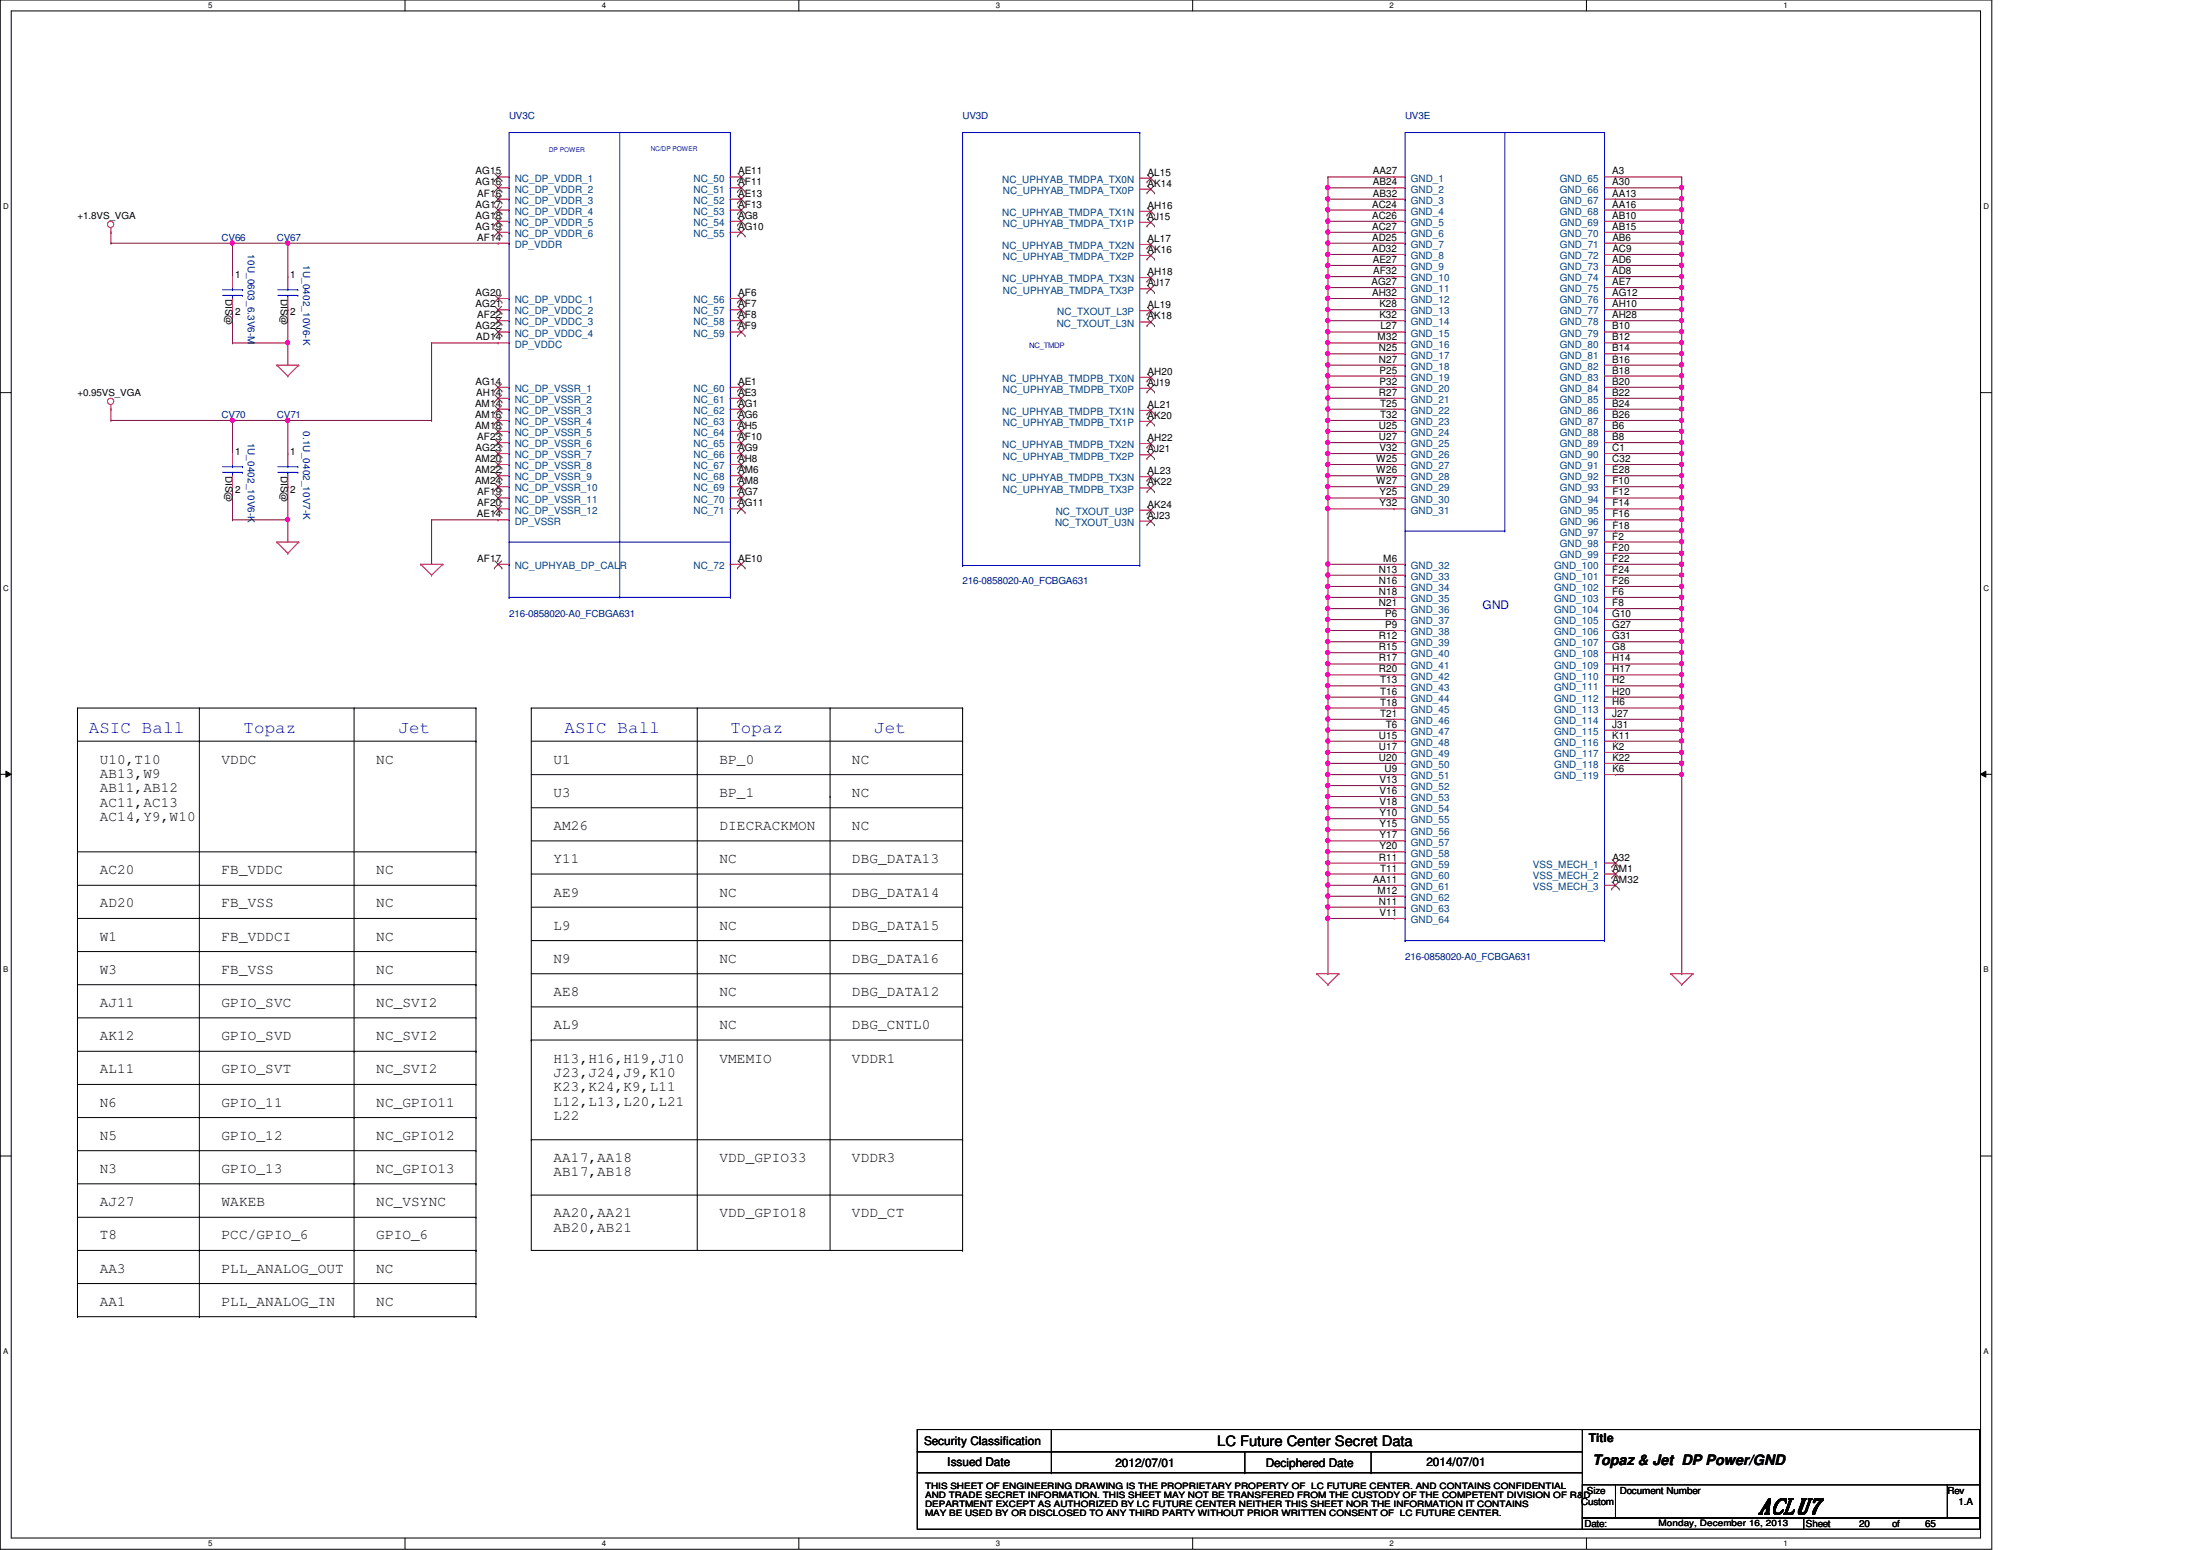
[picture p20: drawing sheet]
<svg xmlns="http://www.w3.org/2000/svg" width="297mm" height="210mm" viewBox="0 0 297 210" stroke-linecap="round" stroke-linejoin="round" font-family="sans-serif">
<defs><g id="words">
<text font-size="2.8" x="238.2" y="205">ACLU7</text>
<g font-size="2.4" fill="#00f">
<text x="12" y="99.3">ASIC Ball</text>
<text x="33" y="99.3">Topaz</text>
<text x="54" y="99.3">Jet</text>
<text x="76.4" y="99.3">ASIC Ball</text>
<text x="98.9" y="99.3">Topaz</text>
<text x="118.4" y="99.3">Jet</text>
</g>
<g font-size="1.9">
<text x="13.5" y="103.4">U10,T10</text>
<text x="13.5" y="105.4">AB13,W9</text>
<text x="13.5" y="107.3">AB11,AB12</text>
<text x="30" y="103.4">VDDC</text>
<text x="51" y="103.4">NC</text>
<text x="75" y="103.4">U1</text>
<text x="75" y="107.9">U3</text>
<text x="97.4" y="103.4">BP_0</text>
<text x="97.4" y="107.9">BP_1</text>
<text x="115.4" y="103.4">NC</text>
<text x="115.4" y="107.9">NC</text>
<text x="13.5" y="109.3">AC11,AC13</text>
<text x="13.5" y="111.2">AC14,Y9,W10</text>
<text x="75" y="112.4">AM26</text>
<text x="97.4" y="112.4">DIECRACKMON</text>
<text x="115.4" y="112.4">NC</text>
<text x="13.5" y="118.4">AC20</text>
<text x="30" y="118.4">FB_VDDC</text>
<text x="51" y="118.4">NC</text>
<text x="75" y="116.9">Y11</text>
<text x="97.4" y="116.9">NC</text>
<text x="115.4" y="116.9">DBG_DATA13</text>
<text x="13.5" y="122.9">AD20</text>
<text x="30" y="122.9">FB_VSS</text>
<text x="51" y="122.9">NC</text>
<text x="75" y="121.4">AE9</text>
<text x="75" y="125.9">L9</text>
<text x="97.4" y="121.4">NC</text>
<text x="97.4" y="125.9">NC</text>
<text x="115.4" y="121.4">DBG_DATA14</text>
<text x="115.4" y="125.9">DBG_DATA15</text>
<text x="13.5" y="127.4">W1</text>
<text x="13.5" y="131.9">W3</text>
<text x="30" y="131.9">FB_VSS</text>
<text x="30" y="127.4">FB_VDDCI</text>
<text x="51" y="127.4">NC</text>
<text x="51" y="131.9">NC</text>
<text x="75" y="130.4">N9</text>
<text x="97.4" y="130.4">NC</text>
<text x="115.4" y="130.4">DBG_DATA16</text>
<text x="13.5" y="136.4">AJ11</text>
<text x="30" y="136.4">GPIO_SVC</text>
<text x="51" y="136.4">NC_SVI2</text>
<text x="75" y="134.9">AE8</text>
<text x="97.4" y="134.9">NC</text>
<text x="115.4" y="134.9">DBG_DATA12</text>
<text x="13.5" y="140.9">AK12</text>
<text x="30" y="140.9">GPIO_SVD</text>
<text x="51" y="140.9">NC_SVI2</text>
<text x="75" y="139.4">AL9</text>
<text x="75" y="143.9">H13,H16,H19,J10</text>
<text x="97.4" y="139.4">NC</text>
<text x="97.4" y="143.9">VMEMIO</text>
<text x="115.4" y="139.4">DBG_CNTL0</text>
<text x="115.4" y="143.9">VDDR1</text>
<text x="13.5" y="149.9">N6</text>
<text x="13.5" y="145.4">AL11</text>
<text x="30" y="145.4">GPIO_SVT</text>
<text x="30" y="149.9">GPIO_11</text>
<text x="51" y="145.4">NC_SVI2</text>
<text x="51" y="149.9">NC_GPIO11</text>
<text x="75" y="145.8">J23,J24,J9,K10</text>
<text x="75" y="147.8">K23,K24,K9,L11</text>
<text x="75" y="149.7">L12,L13,L20,L21</text>
<text x="13.5" y="154.3">N5</text>
<text x="30" y="154.3">GPIO_12</text>
<text x="51" y="154.3">NC_GPIO12</text>
<text x="75" y="151.7">L22</text>
<text x="13.5" y="158.9">N3</text>
<text x="30" y="158.9">GPIO_13</text>
<text x="51" y="158.9">NC_GPIO13</text>
<text x="75" y="157.4">AA17,AA18</text>
<text x="75" y="159.3">AB17,AB18</text>
<text x="97.4" y="157.4">VDD_GPIO33</text>
<text x="115.4" y="157.4">VDDR3</text>
<text x="13.5" y="167.9">T8</text>
<text x="13.5" y="163.4">AJ27</text>
<text x="30" y="163.4">WAKEB</text>
<text x="30" y="167.9">PCC/GPIO_6</text>
<text x="51" y="163.4">NC_VSYNC</text>
<text x="51" y="167.9">GPIO_6</text>
<text x="75" y="164.8">AA20,AA21</text>
<text x="75" y="166.8">AB20,AB21</text>
<text x="97.4" y="164.8">VDD_GPIO18</text>
<text x="115.4" y="164.8">VDD_CT</text>
<text x="13.5" y="172.3">AA3</text>
<text x="30" y="172.3">PLL_ANALOG_OUT</text>
<text x="51" y="172.3">NC</text>
<text x="13.5" y="176.8">AA1</text>
<text x="30" y="176.8">PLL_ANALOG_IN</text>
<text x="51" y="176.8">NC</text>
<text x="164.9" y="195.8">LC Future Center Secret Data</text>
<text x="215.7" y="198.4">Topaz &amp; Jet DP Power/GND</text>
</g>
<text font-size="1.6" fill="#00f" x="200.8" y="82.5">GND</text>
<g font-size="1.6">
<text x="125.2" y="195.6">Security Classification</text>
<text x="215.2" y="195.3">Title</text>
<text x="128.3" y="198.5">Issued Date</text>
<text x="151.1" y="198.6">2012/07/01</text>
<text x="171.4" y="198.6">Deciphered Date</text>
<text x="193.2" y="198.5">2014/07/01</text>
</g>
<g font-size="1.4">
<text x="64.4" y="23.6">AG15</text>
<text x="100" y="23.6">AE11</text>
<text x="155.4" y="23.8">AL15</text>
<text x="186" y="23.6">AA27</text>
<text x="218.4" y="23.6">A3</text>
<text x="64.4" y="29.6">AG18</text>
<text x="64.4" y="28.1">AG17</text>
<text x="64.4" y="25.1">AG16</text>
<text x="64.6" y="26.6">AF16</text>
<text x="100" y="29.6">AG8</text>
<text x="100" y="28.1">AF13</text>
<text x="100" y="26.6">AE13</text>
<text x="100" y="25.1">AF11</text>
<text x="155.4" y="29.8">AJ15</text>
<text x="155.4" y="28.3">AH16</text>
<text x="155.4" y="25.3">AK14</text>
<text x="185.9" y="29.6">AC26</text>
<text x="185.9" y="28.1">AC24</text>
<text x="186" y="26.6">AB32</text>
<text x="186" y="25.1">AB24</text>
<text x="218.4" y="29.6">AB10</text>
<text x="218.4" y="28.1">AA16</text>
<text x="218.4" y="26.6">AA13</text>
<text x="218.4" y="25.1">A30</text>
<text x="64.4" y="31.1">AG19</text>
<text x="64.6" y="32.6">AF14</text>
<text x="100" y="31.1">AG10</text>
<text x="155.4" y="34.2">AK16</text>
<text x="155.4" y="32.8">AL17</text>
<text x="185.9" y="34.1">AD32</text>
<text x="185.9" y="32.6">AD25</text>
<text x="185.9" y="31.1">AC27</text>
<text x="185.9" y="35.6">AE27</text>
<text x="218.4" y="35.6">AD6</text>
<text x="218.4" y="31.1">AB15</text>
<text x="218.4" y="34.1">AC9</text>
<text x="218.4" y="32.6">AB6</text>
<text x="31.8" y="37.6">1</text>
<text x="39.3" y="37.6">1</text>
<text x="64.4" y="41.6">AG21</text>
<text x="64.4" y="40.1">AG20</text>
<text x="100" y="41.6">AF7</text>
<text x="100" y="40.1">AF6</text>
<text x="155.4" y="41.7">AL19</text>
<text x="155.4" y="38.8">AJ17</text>
<text x="155.4" y="37.3">AH18</text>
<text x="185.8" y="38.6">AG27</text>
<text x="185.9" y="40.1">AH32</text>
<text x="186" y="37.1">AF32</text>
<text x="186.8" y="41.6">K28</text>
<text x="218.4" y="41.6">AH10</text>
<text x="218.4" y="40.1">AG12</text>
<text x="218.4" y="38.6">AE7</text>
<text x="218.4" y="37.1">AD8</text>
<text x="31.8" y="42.7">2</text>
<text x="39.3" y="42.7">2</text>
<text x="64.4" y="44.6">AG22</text>
<text x="64.5" y="46.1">AD14</text>
<text x="64.6" y="43.1">AF22</text>
<text x="100" y="44.6">AF9</text>
<text x="100" y="43.1">AF8</text>
<text x="155.4" y="43.3">AK18</text>
<text x="186.6" y="46.1">M32</text>
<text x="186.8" y="47.6">N25</text>
<text x="186.8" y="43.1">K32</text>
<text x="187" y="44.6">L27</text>
<text x="218.4" y="47.6">B14</text>
<text x="218.4" y="46.1">B12</text>
<text x="218.4" y="44.6">B10</text>
<text x="218.4" y="43.1">AH28</text>
<text x="64.4" y="52.1">AG14</text>
<text x="64.5" y="53.6">AH14</text>
<text x="100" y="53.6">AE3</text>
<text x="100" y="52.1">AE1</text>
<text x="155.4" y="52.2">AJ19</text>
<text x="155.4" y="50.8">AH20</text>
<text x="186.8" y="53.6">R27</text>
<text x="186.8" y="49.1">N27</text>
<text x="186.9" y="52.1">P32</text>
<text x="186.9" y="50.6">P25</text>
<text x="218.4" y="53.6">B22</text>
<text x="218.4" y="52.1">B20</text>
<text x="218.4" y="50.6">B18</text>
<text x="218.4" y="49.1">B16</text>
<text x="64.3" y="58.1">AM18</text>
<text x="64.3" y="56.6">AM16</text>
<text x="64.3" y="55.1">AM14</text>
<text x="64.6" y="59.6">AF23</text>
<text x="100" y="59.6">AF10</text>
<text x="100" y="58.1">AH5</text>
<text x="100" y="56.6">AG6</text>
<text x="100" y="55.1">AG1</text>
<text x="155.4" y="59.7">AH22</text>
<text x="155.4" y="56.7">AK20</text>
<text x="155.4" y="55.2">AL21</text>
<text x="186.8" y="59.6">U27</text>
<text x="186.8" y="58.1">U25</text>
<text x="186.9" y="56.6">T32</text>
<text x="186.9" y="55.1">T25</text>
<text x="218.4" y="59.6">B8</text>
<text x="218.4" y="58.1">B6</text>
<text x="218.4" y="56.6">B26</text>
<text x="218.4" y="55.1">B24</text>
<text x="31.8" y="61.6">1</text>
<text x="39.3" y="61.6">1</text>
<text x="64.3" y="65.6">AM24</text>
<text x="64.3" y="64.1">AM22</text>
<text x="64.3" y="62.6">AM20</text>
<text x="64.4" y="61.1">AG23</text>
<text x="100" y="65.6">AM8</text>
<text x="100" y="64.1">AM6</text>
<text x="100" y="62.6">AH8</text>
<text x="100" y="61.1">AG9</text>
<text x="155.4" y="65.7">AK22</text>
<text x="155.4" y="64.2">AL23</text>
<text x="155.4" y="61.3">AJ21</text>
<text x="186.4" y="65.6">W27</text>
<text x="186.4" y="64.1">W26</text>
<text x="186.4" y="62.6">W25</text>
<text x="186.9" y="61.1">V32</text>
<text x="218.4" y="64.1">E28</text>
<text x="218.4" y="62.6">C32</text>
<text x="218.4" y="61.1">C1</text>
<text x="218.4" y="65.6">F10</text>
<text x="31.8" y="66.7">2</text>
<text x="39.3" y="66.7">2</text>
<text x="64.6" y="70.1">AE14</text>
<text x="64.6" y="68.6">AF20</text>
<text x="64.6" y="67.1">AF19</text>
<text x="100" y="68.6">AG11</text>
<text x="100" y="67.1">AG7</text>
<text x="155.4" y="70.2">AJ23</text>
<text x="155.4" y="68.7">AK24</text>
<text x="186.9" y="68.6">Y32</text>
<text x="186.9" y="67.1">Y25</text>
<text x="218.4" y="71.6">F18</text>
<text x="218.4" y="70.1">F16</text>
<text x="218.4" y="68.6">F14</text>
<text x="218.4" y="67.1">F12</text>
<text x="64.6" y="76.1">AF17</text>
<text x="100" y="76.1">AE10</text>
<text x="186.8" y="77.6">N13</text>
<text x="187.4" y="76.1">M6</text>
<text x="218.4" y="77.5">F24</text>
<text x="218.4" y="76.1">F22</text>
<text x="218.4" y="74.6">F20</text>
<text x="218.4" y="73.1">F2</text>
<text x="186.8" y="82.1">N21</text>
<text x="186.8" y="80.6">N18</text>
<text x="186.8" y="79.1">N16</text>
<text x="187.6" y="83.6">P6</text>
<text x="218.4" y="83.6">G10</text>
<text x="218.4" y="82.1">F8</text>
<text x="218.4" y="80.6">F6</text>
<text x="218.4" y="79.1">F26</text>
<text x="186.8" y="89.6">R17</text>
<text x="186.8" y="88.1">R15</text>
<text x="186.8" y="86.6">R12</text>
<text x="187.6" y="85">P9</text>
<text x="218.4" y="89.6">H14</text>
<text x="218.4" y="88">G8</text>
<text x="218.4" y="86.6">G31</text>
<text x="218.4" y="85">G27</text>
<text x="186.8" y="91.1">R20</text>
<text x="186.9" y="95.5">T18</text>
<text x="186.9" y="94.1">T16</text>
<text x="186.9" y="92.5">T13</text>
<text x="218.4" y="95.5">H6</text>
<text x="218.4" y="94.1">H20</text>
<text x="218.4" y="92.5">H2</text>
<text x="218.4" y="91">H17</text>
<text x="186.8" y="101.6">U17</text>
<text x="186.8" y="100">U15</text>
<text x="186.9" y="97.1">T21</text>
<text x="187.7" y="98.6">T6</text>
<text x="218.4" y="100">K11</text>
<text x="218.4" y="98.6">J31</text>
<text x="218.4" y="97.1">J27</text>
<text x="218.4" y="101.6">K2</text>
<text x="186.8" y="103">U20</text>
<text x="186.9" y="107.5">V16</text>
<text x="186.9" y="106">V13</text>
<text x="187.5" y="104.6">U9</text>
<text x="218.4" y="104.6">K6</text>
<text x="218.4" y="103">K22</text>
<text x="186.9" y="113.5">Y17</text>
<text x="186.9" y="112.1">Y15</text>
<text x="186.9" y="110.5">Y10</text>
<text x="186.9" y="109.1">V18</text>
<text x="186" y="119.5">AA11</text>
<text x="186.8" y="116.5">R11</text>
<text x="186.9" y="115">Y20</text>
<text x="186.9" y="118">T11</text>
<text x="218.4" y="119.5">AM32</text>
<text x="218.4" y="118">AM1</text>
<text x="218.4" y="116.5">A32</text>
<text x="186.6" y="121">M12</text>
<text x="186.8" y="122.5">N11</text>
<text x="186.9" y="124">V11</text>
</g>
<g font-size="1.4" fill="#004080">
<text x="69.7" y="24.6">NC_DP_VDDR_1</text>
<text x="69.7" y="26.1">NC_DP_VDDR_2</text>
<text x="69.7" y="27.6">NC_DP_VDDR_3</text>
<text x="69.7" y="29.1">NC_DP_VDDR_4</text>
<text x="93.9" y="24.6">NC_50</text>
<text x="93.9" y="26.1">NC_51</text>
<text x="93.9" y="27.6">NC_52</text>
<text x="93.9" y="29.1">NC_53</text>
<text x="135.8" y="24.8">NC_UPHYAB_TMDPA_TX0N</text>
<text x="135.8" y="29.3">NC_UPHYAB_TMDPA_TX1N</text>
<text x="135.8" y="26.2">NC_UPHYAB_TMDPA_TX0P</text>
<text x="191.1" y="29.1">GND_4</text>
<text x="191.1" y="27.6">GND_3</text>
<text x="191.1" y="26.1">GND_2</text>
<text x="191.1" y="24.6">GND_1</text>
<text x="211.3" y="24.6">GND_65</text>
<text x="211.3" y="26.1">GND_66</text>
<text x="211.3" y="27.6">GND_67</text>
<text x="211.3" y="29.1">GND_68</text>
<text x="69.7" y="30.6">NC_DP_VDDR_5</text>
<text x="69.7" y="32.1">NC_DP_VDDR_6</text>
<text x="69.7" y="33.6">DP_VDDR</text>
<text x="93.9" y="30.6">NC_54</text>
<text x="93.9" y="32.1">NC_55</text>
<text x="135.8" y="33.7">NC_UPHYAB_TMDPA_TX2N</text>
<text x="135.8" y="30.7">NC_UPHYAB_TMDPA_TX1P</text>
<text x="135.8" y="35.2">NC_UPHYAB_TMDPA_TX2P</text>
<text x="191.1" y="35.1">GND_8</text>
<text x="191.1" y="33.6">GND_7</text>
<text x="191.1" y="32.1">GND_6</text>
<text x="191.1" y="30.6">GND_5</text>
<text x="211.3" y="30.6">GND_69</text>
<text x="211.3" y="32.1">GND_70</text>
<text x="211.3" y="35.1">GND_72</text>
<text x="211.3" y="33.6">GND_71</text>
<text x="69.7" y="41.1">NC_DP_VDDC_1</text>
<text x="93.9" y="41.1">NC_56</text>
<text x="135.8" y="38.2">NC_UPHYAB_TMDPA_TX3N</text>
<text x="135.8" y="39.8">NC_UPHYAB_TMDPA_TX3P</text>
<text x="191.1" y="39.6">GND_11</text>
<text x="191.1" y="38.1">GND_10</text>
<text x="191.1" y="36.6">GND_9</text>
<text x="191.1" y="41.1">GND_12</text>
<text x="211.3" y="41.1">GND_76</text>
<text x="211.3" y="39.6">GND_75</text>
<text x="211.3" y="38.1">GND_74</text>
<text x="211.3" y="36.6">GND_73</text>
<text x="69.7" y="47.1">DP_VDDC</text>
<text x="69.7" y="45.6">NC_DP_VDDC_4</text>
<text x="69.7" y="44.1">NC_DP_VDDC_3</text>
<text x="69.7" y="42.6">NC_DP_VDDC_2</text>
<text x="93.9" y="45.6">NC_59</text>
<text x="93.9" y="44.1">NC_58</text>
<text x="93.9" y="42.6">NC_57</text>
<text x="143.1" y="44.2">NC_TXOUT_L3N</text>
<text x="143.2" y="42.7">NC_TXOUT_L3P</text>
<text x="191.1" y="42.6">GND_13</text>
<text x="191.1" y="44.1">GND_14</text>
<text x="191.1" y="45.6">GND_15</text>
<text x="191.1" y="47.1">GND_16</text>
<text x="211.3" y="47.1">GND_80</text>
<text x="211.3" y="45.6">GND_79</text>
<text x="211.3" y="44.1">GND_78</text>
<text x="211.3" y="42.6">GND_77</text>
<text x="69.7" y="53.1">NC_DP_VSSR_1</text>
<text x="93.9" y="53.1">NC_60</text>
<text x="135.8" y="51.7">NC_UPHYAB_TMDPB_TX0N</text>
<text x="135.8" y="53.2">NC_UPHYAB_TMDPB_TX0P</text>
<text x="191.1" y="48.6">GND_17</text>
<text x="191.1" y="50.1">GND_18</text>
<text x="191.1" y="51.6">GND_19</text>
<text x="191.1" y="53.1">GND_20</text>
<text x="211.3" y="51.6">GND_83</text>
<text x="211.3" y="50.1">GND_82</text>
<text x="211.3" y="48.6">GND_81</text>
<text x="211.3" y="53.1">GND_84</text>
<text x="69.7" y="59.1">NC_DP_VSSR_5</text>
<text x="69.7" y="57.6">NC_DP_VSSR_4</text>
<text x="69.7" y="56">NC_DP_VSSR_3</text>
<text x="69.7" y="54.6">NC_DP_VSSR_2</text>
<text x="93.9" y="59.1">NC_64</text>
<text x="93.9" y="57.6">NC_63</text>
<text x="93.9" y="56">NC_62</text>
<text x="93.9" y="54.6">NC_61</text>
<text x="135.8" y="56.2">NC_UPHYAB_TMDPB_TX1N</text>
<text x="135.8" y="57.7">NC_UPHYAB_TMDPB_TX1P</text>
<text x="191.1" y="54.6">GND_21</text>
<text x="191.1" y="56">GND_22</text>
<text x="191.1" y="59.1">GND_24</text>
<text x="191.1" y="57.6">GND_23</text>
<text x="211.3" y="54.6">GND_85</text>
<text x="211.3" y="56">GND_86</text>
<text x="211.3" y="57.6">GND_87</text>
<text x="211.3" y="59.1">GND_88</text>
<text x="69.7" y="65.1">NC_DP_VSSR_9</text>
<text x="69.7" y="63.5">NC_DP_VSSR_8</text>
<text x="69.7" y="62.1">NC_DP_VSSR_7</text>
<text x="69.7" y="60.6">NC_DP_VSSR_6</text>
<text x="93.9" y="63.5">NC_67</text>
<text x="93.9" y="65.1">NC_68</text>
<text x="93.9" y="62.1">NC_66</text>
<text x="93.9" y="60.6">NC_65</text>
<text x="135.8" y="65.2">NC_UPHYAB_TMDPB_TX3N</text>
<text x="135.8" y="60.7">NC_UPHYAB_TMDPB_TX2N</text>
<text x="135.8" y="62.2">NC_UPHYAB_TMDPB_TX2P</text>
<text x="191.1" y="65.1">GND_28</text>
<text x="191.1" y="63.5">GND_27</text>
<text x="191.1" y="62.1">GND_26</text>
<text x="191.1" y="60.6">GND_25</text>
<text x="211.3" y="60.6">GND_89</text>
<text x="211.3" y="62.1">GND_90</text>
<text x="211.3" y="63.5">GND_91</text>
<text x="211.3" y="65.1">GND_92</text>
<text x="69.7" y="66.5">NC_DP_VSSR_10</text>
<text x="69.7" y="68.1">NC_DP_VSSR_11</text>
<text x="69.7" y="69.6">NC_DP_VSSR_12</text>
<text x="69.7" y="71">DP_VSSR</text>
<text x="93.9" y="68.1">NC_70</text>
<text x="93.9" y="66.5">NC_69</text>
<text x="93.9" y="69.6">NC_71</text>
<text x="135.8" y="66.7">NC_UPHYAB_TMDPB_TX3P</text>
<text x="142.9" y="71.2">NC_TXOUT_U3N</text>
<text x="143" y="69.7">NC_TXOUT_U3P</text>
<text x="191.1" y="69.6">GND_31</text>
<text x="191.1" y="68.1">GND_30</text>
<text x="191.1" y="66.5">GND_29</text>
<text x="211.3" y="66.5">GND_93</text>
<text x="211.3" y="68.1">GND_94</text>
<text x="211.3" y="71">GND_96</text>
<text x="211.3" y="69.6">GND_95</text>
<text x="69.7" y="77">NC_UPHYAB_DP_CALR</text>
<text x="93.9" y="77">NC_72</text>
<text x="191.1" y="77">GND_32</text>
<text x="210.5" y="77">GND_100</text>
<text x="211.3" y="75.6">GND_99</text>
<text x="211.3" y="74">GND_98</text>
<text x="211.3" y="72.6">GND_97</text>
<text x="191.1" y="81.5">GND_35</text>
<text x="191.1" y="80">GND_34</text>
<text x="191.1" y="78.5">GND_33</text>
<text x="191.1" y="83.1">GND_36</text>
<text x="210.5" y="83.1">GND_104</text>
<text x="210.5" y="81.5">GND_103</text>
<text x="210.5" y="80">GND_102</text>
<text x="210.5" y="78.5">GND_101</text>
<text x="191.1" y="84.5">GND_37</text>
<text x="191.1" y="86">GND_38</text>
<text x="191.1" y="87.5">GND_39</text>
<text x="191.1" y="89">GND_40</text>
<text x="210.5" y="86">GND_106</text>
<text x="210.5" y="89">GND_108</text>
<text x="210.5" y="87.5">GND_107</text>
<text x="210.5" y="84.5">GND_105</text>
<text x="191.1" y="90.5">GND_41</text>
<text x="191.1" y="92">GND_42</text>
<text x="191.1" y="93.5">GND_43</text>
<text x="191.1" y="95">GND_44</text>
<text x="210.5" y="90.5">GND_109</text>
<text x="210.5" y="92">GND_110</text>
<text x="210.5" y="93.5">GND_111</text>
<text x="210.5" y="95">GND_112</text>
<text x="191.1" y="96.5">GND_45</text>
<text x="191.1" y="98">GND_46</text>
<text x="191.1" y="101">GND_48</text>
<text x="191.1" y="99.5">GND_47</text>
<text x="210.5" y="96.5">GND_113</text>
<text x="210.5" y="98">GND_114</text>
<text x="210.5" y="99.5">GND_115</text>
<text x="210.5" y="101">GND_116</text>
<text x="191.1" y="107">GND_52</text>
<text x="191.1" y="105.5">GND_51</text>
<text x="191.1" y="104">GND_50</text>
<text x="191.1" y="102.5">GND_49</text>
<text x="210.5" y="102.5">GND_117</text>
<text x="210.5" y="104">GND_118</text>
<text x="210.5" y="105.5">GND_119</text>
<text x="191.1" y="113">GND_56</text>
<text x="191.1" y="111.5">GND_55</text>
<text x="191.1" y="110">GND_54</text>
<text x="191.1" y="108.5">GND_53</text>
<text x="191.1" y="117.5">GND_59</text>
<text x="191.1" y="116">GND_58</text>
<text x="191.1" y="119">GND_60</text>
<text x="191.1" y="114.5">GND_57</text>
<text x="207.6" y="119">VSS_MECH_2</text>
<text x="207.6" y="117.5">VSS_MECH_1</text>
<text x="191.1" y="120.5">GND_61</text>
<text x="191.1" y="122">GND_62</text>
<text x="191.1" y="123.5">GND_63</text>
<text x="191.1" y="125">GND_64</text>
<text x="207.6" y="120.5">VSS_MECH_3</text>
</g>
<g font-size="1.3" fill="#000080">
<text x="69" y="16.2">UV3C</text>
<text x="130.4" y="16.2">UV3D</text>
<text x="190.3" y="16.2">UV3E</text>
<text x="30" y="32.6">CV66</text>
<text x="33.6" y="34.5" transform="rotate(90 33.6 34.5)">10U_0603_6.3V6-M</text>
<text x="37.5" y="32.6">CV67</text>
<text x="41.1" y="35.9" transform="rotate(90 41.1 35.9)">1U_0402_10V6-K</text>
<text x="30" y="56.6">CV70</text>
<text x="33.6" y="59.9" transform="rotate(90 33.6 59.9)">1U_0402_10V6-K</text>
<text x="37.5" y="56.6">CV71</text>
<text x="41.1" y="58.4" transform="rotate(90 41.1 58.4)">0.1U_0402_10V7-K</text>
<text x="69" y="83.6">216-0858020-A0_FCBGA631</text>
<text x="130.4" y="79.1">216-0858020-A0_FCBGA631</text>
<text x="190.3" y="130">216-0858020-A0_FCBGA631</text>
</g>
<g font-size="1.3">
<text x="10.5" y="29.6">+1.8VS_VGA</text>
<text x="30.6" y="40.4" transform="rotate(90 30.6 40.4)">DIS@</text>
<text x="38.1" y="40.4" transform="rotate(90 38.1 40.4)">DIS@</text>
<text x="10.5" y="53.6">+0.95VS_VGA</text>
<text x="30.6" y="64.4" transform="rotate(90 30.6 64.4)">DIS@</text>
<text x="38.1" y="64.4" transform="rotate(90 38.1 64.4)">DIS@</text>
<text x="214.2" y="203.8">Custom</text>
<text x="214.9" y="202.3">Size</text>
<text x="219.4" y="202.3">Document Number</text>
<text x="263.8" y="202.3">Rev</text>
<text x="265.3" y="203.8">1.A</text>
<text x="214.6" y="206.8">Date:</text>
<text x="244.6" y="206.8">Sheet</text>
<text x="251.8" y="206.8">20</text>
<text x="256.3" y="206.8">of</text>
<text x="260.8" y="206.8">65</text>
</g>
<g font-size="1.2">
<text x="125.3" y="201.6">THIS SHEET OF ENGINEERING DRAWING IS THE PROPRIETARY PROPERTY OF LC FUTURE CENTER. AND CONTAINS CONFIDENTIAL</text>
<text x="125.3" y="202.8">AND TRADE SECRET INFORMATION. THIS SHEET MAY NOT BE TRANSFERED FROM THE CUSTODY OF THE COMPETENT DIVISION OF R&amp;D</text>
<text x="125.3" y="204">DEPARTMENT EXCEPT AS AUTHORIZED BY LC FUTURE CENTER NEITHER THIS SHEET NOR THE INFORMATION IT CONTAINS</text>
<text x="125.3" y="205.3">MAY BE USED BY OR DISCLOSED TO ANY THIRD PARTY WITHOUT PRIOR WRITTEN CONSENT OF LC FUTURE CENTER.</text>
<text x="224.7" y="206.7">Monday, December 16, 2013</text>
</g>
<g font-size="1.1">
<text x="28.2" y="1.1">5</text>
<text x="81.5" y="1.1">4</text>
<text x="134.9" y="1.1">3</text>
<text x="188.2" y="1.1">2</text>
<text x="241.6" y="1.1">1</text>
<text x=".4" y="28.3">D</text>
<text x="268.6" y="28.3">D</text>
<text x=".4" y="80">C</text>
<text x="268.6" y="80">C</text>
<text x=".4" y="131.7">B</text>
<text x="268.6" y="131.7">B</text>
<text x=".4" y="183.3">A</text>
<text x="268.6" y="183.3">A</text>
<text x="28.2" y="209.4">5</text>
<text x="81.5" y="209.4">4</text>
<text x="134.9" y="209.4">3</text>
<text x="188.2" y="209.4">2</text>
<text x="241.6" y="209.4">1</text>
</g>
<text font-size="1" fill="#00f" x="139.4" y="47.2">NC_TMDP</text>
<g font-size=".9" fill="#00f">
<text x="74.3" y="20.6">DP POWER</text>
<text x="88.1" y="20.4">NC/DP POWER</text>
</g>
</g></defs>
<path d="M0 0h269.8v209.8h-269.8zM1.5 1.5h266.8v206.8h-266.8z" fill="none" stroke="#000" stroke-width=".14"/>
<g fill="#fff">
<path d="M28.2 .2h.6v1.2h-.6z"/>
<path d="M28.2 208.4h.6v1.2h-.6z"/>
</g>
<path d="M54.9 0v1.5M54.9 208.3v1.5" fill="none" stroke="#000" stroke-width=".14"/>
<g fill="#fff">
<path d="M81.5 .2h.6v1.2h-.6z"/>
<path d="M81.5 208.4h.6v1.2h-.6z"/>
</g>
<path d="M108.2 0v1.5M108.2 208.3v1.5" fill="none" stroke="#000" stroke-width=".14"/>
<g fill="#fff">
<path d="M134.9 .2h.6v1.2h-.6z"/>
<path d="M134.9 208.5h.6v1.1h-.6z"/>
</g>
<path d="M161.5 0v1.5M161.5 208.3v1.5" fill="none" stroke="#000" stroke-width=".14"/>
<g fill="#fff">
<path d="M188.2 .2h.6v1.2h-.6z"/>
<path d="M188.2 208.5h.6v1.1h-.6z"/>
</g>
<path d="M214.9 0v1.5M214.9 208.3v1.5" fill="none" stroke="#000" stroke-width=".14"/>
<g fill="#fff">
<path d="M241.6 .2h.5v1.2h-.5z"/>
<path d="M241.6 208.5h.5v1.1h-.5z"/>
<path d="M.4 27.3h.8v1.2h-.8z"/>
<path d="M268.6 27.3h.8v1.2h-.8z"/>
<path d="M.4 79h.8v1.2h-.8z"/>
<path d="M268.6 79h.8v1.2h-.8z"/>
</g>
<path d="M0 53.2h1.5M268.3 53.2h1.4" fill="none" stroke="#000" stroke-width=".14"/>
<g fill="#fff">
<path d="M.4 130.7h.7v1.2h-.7z"/>
<path d="M268.6 130.7h.8v1.2h-.8z"/>
</g>
<path d="M0 104.9h1.5M.8 104.4l.7 .5-.7 .3zM268.3 104.9h1.4M268.3 104.9l.7-.5v.8z" fill="none" stroke="#000" stroke-width=".14"/>
<path d="M.8 104.4l.7 .5-.7 .3zM268.3 104.9l.7-.5v.8z" fill="#000"/>
<g fill="#fff">
<path d="M.4 182.4h.7v1.2h-.7z"/>
<path d="M268.6 182.4h.8v1.2h-.8z"/>
</g>
<g fill="none" stroke="#000" stroke-width=".14">
<path d="M10.5 95.9h.1M10.5 95.9v82.4M10.5 95.9h54M27 95.9h.1M27 95.9v82.4M48 95.9h.1M48 95.9v82.4M64.5 95.9h.1M64.5 95.9v82.4M72 95.9h.1M72 95.9v73.4h58.4M72 95.9h58.4"/>
<path d="M94.4 95.9h.1M94.4 95.9v73.4M112.4 95.9h.1M112.4 95.9v73.4M130.4 95.9h.1M130.4 95.9v73.4M10.5 100.4h.1M10.5 119.9h54M10.5 115.4h54M10.5 100.4h54M27 100.4h.1M64.5 119.9h.1"/>
<path d="M64.5 115.4h.1M64.5 100.4h.1M72 100.4h58.4M72 118.4h58.4M72 113.9h58.4M72 109.4h58.4M72 104.9h58.4M112.4 107.9h.1M130.4 118.4h.1M130.4 113.9h.1M130.4 109.4h.1M130.4 104.9h.1"/>
<path d="M130.4 100.4h.1M10.5 133.3h.1M10.5 137.8h54M10.5 133.3h54M10.5 128.9h54M10.5 124.4h54M27 133.3h.1M48 133.3h.1M64.5 137.8h.1M64.5 133.3h.1M64.5 128.9h.1M64.5 124.4h.1"/>
<path d="M72 136.4h58.4M72 131.9h58.4M72 127.4h58.4M72 122.9h58.4M130.4 136.4h.1M130.4 131.9h.1M130.4 127.4h.1M130.4 122.9h.1M0 156.5h1.5M10.5 151.3h.1M10.5 142.4h.1M10.5 155.8h54"/>
<path d="M10.5 151.3h54M10.5 146.9h54M10.5 142.4h54M27 151.3h.1M27 142.4h.1M48 151.3h.1M48 142.4h.1M64.5 155.8h.1M64.5 151.3h.1M64.5 146.9h.1M64.5 142.4h.1M72 154.3h58.4"/>
<path d="M72 140.8h.1M72 154.3h.1M72 140.8h58.4M130.4 154.3h.1M130.4 140.8h.1M268.3 156.5h1.4M10.5 178.3h.1M10.5 169.3h.1M10.5 160.3h.1M10.5 173.8h54M10.5 169.3h54M10.5 164.8h54"/>
<path d="M10.5 160.3h54M10.5 178.3h54M27 178.3h.1M27 169.3h.1M27 160.3h.1M48 178.3h.1M48 169.3h.1M48 160.3h.1M64.5 178.3h.1M64.5 173.8h.1M64.5 169.3h.1M64.5 164.8h.1"/>
<path d="M64.5 160.3h.1M72 161.8h58.4M72 161.8h.1M130.4 169.3h.1M130.4 161.8h.1"/>
</g>
<path d="M31.5 56.9h.1M31.5 56.9v4.5M31.5 56.9h7.5" fill="none" stroke="#800040" stroke-width=".14"/>
<circle cx="39" cy="56.9" r=".29" fill="#f0f"/>
<circle cx="39" cy="56.9" r=".29" fill="none" stroke="#f0f" stroke-width=".14"/>
<circle cx="31.5" cy="56.9" r=".29" fill="#f0f"/>
<circle cx="31.5" cy="56.9" r=".29" fill="none" stroke="#f0f" stroke-width=".14"/>
<path d="M31.5 32.9h.1M31.5 32.9v4.6M39 32.9h.1M39 32.9v4.6M39 56.9h.1M39 42h.1M39 42v4.4M39 56.9v4.5" fill="none" stroke="#800040" stroke-width=".14"/>
<circle cx="39" cy="46.4" r=".29" fill="#f0f"/>
<circle cx="39" cy="46.4" r=".29" fill="none" stroke="#f0f" stroke-width=".14"/>
<path d="M31.5 46.4h.1M31.5 42h.1M31.5 42v4.4M31.5 46.4h7.5M39 70.4h.1M39 70.4v3" fill="none" stroke="#800040" stroke-width=".14"/>
<circle cx="39" cy="70.4" r=".29" fill="#f0f"/>
<circle cx="39" cy="70.4" r=".29" fill="none" stroke="#f0f" stroke-width=".14"/>
<path d="M15 32.9h24M15 32.9h.1M31.5 32.9h.1M15 56.9h16.5M15 56.9h.1M31.5 70.4h.1M31.5 65.9h.1M31.5 65.9v4.5M31.5 70.4h7.5" fill="none" stroke="#800040" stroke-width=".14"/>
<circle cx="31.5" cy="32.9" r=".29" fill="#f0f"/>
<circle cx="31.5" cy="32.9" r=".29" fill="none" stroke="#f0f" stroke-width=".14"/>
<path d="M15 31.5h.1M15 31.5v1.4M39 32.9h28.5M67.5 32.9h.1M15 55.4h.1M15 55.4v1.5M39 46.4h.1M39 46.4v3M39 65.9h.1M39 65.9v4.5" fill="none" stroke="#800040" stroke-width=".14"/>
<circle cx="39" cy="32.9" r=".29" fill="#f0f"/>
<circle cx="39" cy="32.9" r=".29" fill="none" stroke="#f0f" stroke-width=".14"/>
<g fill="none" stroke="#800040" stroke-width=".14">
<path d="M179.9 30h8.9M179.9 28.4h8.9M179.9 27h8.9M179.9 25.4h8.9M179.9 24h8.9M179.9 37.5h8.9M179.9 35.9h8.9M179.9 34.5h8.9M179.9 32.9h8.9M179.9 31.5h8.9M179.9 30h.1M179.9 28.4h.1"/>
<path d="M179.9 27h.1M179.9 25.4h.1M179.9 24h.1M179.9 37.5h.1M179.9 35.9h.1M179.9 34.5h.1M179.9 32.9h.1M179.9 31.5h.1M39 56.9h19.5M39 56.9h.1M58.5 46.4h.1M58.5 56.9h.1"/>
<path d="M58.5 46.4v10.5M58.5 46.4h9M179.9 45h8.9M179.9 43.4h8.9M179.9 45h.1M179.9 43.4h.1M58.5 70.4h.1M58.5 70.4v6M58.5 70.4h9M67.5 70.4h.1"/>
</g>
<circle cx="179.8" cy="43.4" r=".29" fill="#f0f"/>
<circle cx="179.8" cy="43.4" r=".29" fill="none" stroke="#f0f" stroke-width=".14"/>
<path d="M179.9 42h8.9M179.9 42h.1" fill="none" stroke="#800040" stroke-width=".14"/>
<circle cx="179.8" cy="41.9" r=".29" fill="#f0f"/>
<circle cx="179.8" cy="41.9" r=".29" fill="none" stroke="#f0f" stroke-width=".14"/>
<path d="M179.9 38.9h8.9M179.9 38.9h.1M179.9 40.4h8.9M179.9 40.4h.1" fill="none" stroke="#800040" stroke-width=".14"/>
<circle cx="179.8" cy="38.9" r=".29" fill="#f0f"/>
<circle cx="179.8" cy="38.9" r=".29" fill="none" stroke="#f0f" stroke-width=".14"/>
<path d="M179.9 52.5h8.9M179.9 50.9h8.9M179.9 49.4h8.9M179.9 52.5h.1M179.9 50.9h.1M179.9 49.4h.1" fill="none" stroke="#800040" stroke-width=".14"/>
<circle cx="179.8" cy="49.4" r=".29" fill="#f0f"/>
<circle cx="179.8" cy="49.4" r=".29" fill="none" stroke="#f0f" stroke-width=".14"/>
<path d="M179.9 47.9h8.9M179.9 46.4h8.9M179.9 59.9h8.9M179.9 47.9h.1M179.9 46.4h.1M179.9 59.9h.1" fill="none" stroke="#800040" stroke-width=".14"/>
<circle cx="179.8" cy="59.9" r=".29" fill="#f0f"/>
<circle cx="179.8" cy="59.9" r=".29" fill="none" stroke="#f0f" stroke-width=".14"/>
<path d="M179.9 58.4h8.9M179.9 56.9h8.9M179.9 58.4h.1M179.9 56.9h.1" fill="none" stroke="#800040" stroke-width=".14"/>
<circle cx="179.8" cy="56.9" r=".29" fill="#f0f"/>
<circle cx="179.8" cy="56.9" r=".29" fill="none" stroke="#f0f" stroke-width=".14"/>
<path d="M179.9 55.4h8.9M179.9 55.4h.1" fill="none" stroke="#800040" stroke-width=".14"/>
<circle cx="179.8" cy="55.4" r=".29" fill="#f0f"/>
<circle cx="179.8" cy="55.4" r=".29" fill="none" stroke="#f0f" stroke-width=".14"/>
<path d="M179.9 53.9h8.9M179.9 53.9h.1M179.9 67.4h8.9M179.9 67.4h.1" fill="none" stroke="#800040" stroke-width=".14"/>
<circle cx="179.8" cy="67.4" r=".29" fill="#f0f"/>
<circle cx="179.8" cy="67.4" r=".29" fill="none" stroke="#f0f" stroke-width=".14"/>
<g fill="none" stroke="#800040" stroke-width=".14">
<path d="M218.8 30h.1M218.8 28.4h.1M218.8 27h.1M218.8 25.4h.1M218.8 24h.1M218.8 37.5h.1M218.8 35.9h.1M218.8 34.5h.1M218.8 32.9h.1M218.8 31.5h.1M218.8 30h9M218.8 28.4h9"/>
<path d="M218.8 27h9M218.8 25.4h9M218.8 24h9M218.8 37.5h9M218.8 35.9h9M218.8 34.5h9M218.8 32.9h9M218.8 31.5h9M218.8 45h.1M218.8 43.4h.1M218.8 45h9M218.8 43.4h9"/>
<path d="M179.9 65.9h8.9M179.9 64.4h8.9M179.9 62.9h8.9M179.9 61.4h8.9M179.9 65.9h.1M179.9 64.4h.1M179.9 62.9h.1M179.9 61.4h.1"/>
</g>
<circle cx="227.8" cy="43.4" r=".29" fill="#f0f"/>
<circle cx="227.8" cy="43.4" r=".29" fill="none" stroke="#f0f" stroke-width=".14"/>
<path d="M218.8 42h.1M218.8 40.4h.1M218.8 42h9M218.8 40.4h9" fill="none" stroke="#800040" stroke-width=".14"/>
<circle cx="227.8" cy="40.4" r=".29" fill="#f0f"/>
<circle cx="227.8" cy="40.4" r=".29" fill="none" stroke="#f0f" stroke-width=".14"/>
<g fill="none" stroke="#800040" stroke-width=".14">
<path d="M218.8 38.9h.1M218.8 38.9h9M218.8 52.5h.1M218.8 50.9h.1M218.8 49.4h.1M218.8 47.9h.1M218.8 46.4h.1M218.8 59.9h.1M218.8 58.4h.1M218.8 52.5h9M218.8 50.9h9M218.8 49.4h9"/>
<path d="M218.8 47.9h9M218.8 46.4h9M218.8 59.9h9M218.8 58.4h9"/>
</g>
<circle cx="227.8" cy="58.4" r=".29" fill="#f0f"/>
<circle cx="227.8" cy="58.4" r=".29" fill="none" stroke="#f0f" stroke-width=".14"/>
<path d="M218.8 56.9h.1M218.8 55.4h.1M218.8 53.9h.1M218.8 56.9h9M218.8 55.4h9M218.8 53.9h9" fill="none" stroke="#800040" stroke-width=".14"/>
<circle cx="227.8" cy="53.9" r=".29" fill="#f0f"/>
<circle cx="227.8" cy="53.9" r=".29" fill="none" stroke="#f0f" stroke-width=".14"/>
<path d="M218.8 67.4h.1M218.8 67.4h9" fill="none" stroke="#800040" stroke-width=".14"/>
<circle cx="227.8" cy="67.4" r=".29" fill="#f0f"/>
<circle cx="227.8" cy="67.4" r=".29" fill="none" stroke="#f0f" stroke-width=".14"/>
<path d="M218.8 65.9h.1M218.8 64.4h.1M218.8 62.9h.1M218.8 61.4h.1M218.8 74.9h.1M218.8 65.9h9M218.8 64.4h9M218.8 62.9h9M218.8 61.4h9M218.8 74.9h9" fill="none" stroke="#800040" stroke-width=".14"/>
<circle cx="227.8" cy="74.9" r=".29" fill="#f0f"/>
<circle cx="227.8" cy="74.9" r=".29" fill="none" stroke="#f0f" stroke-width=".14"/>
<path d="M218.8 73.4h.1M218.8 71.9h.1M218.8 70.4h.1M218.8 68.9h.1M218.8 73.4h9M218.8 71.9h9M218.8 70.4h9M218.8 68.9h9" fill="none" stroke="#800040" stroke-width=".14"/>
<circle cx="227.8" cy="68.9" r=".29" fill="#f0f"/>
<circle cx="227.8" cy="68.9" r=".29" fill="none" stroke="#f0f" stroke-width=".14"/>
<path d="M218.8 82.4h.1M218.8 80.9h.1M218.8 82.4h9M218.8 80.9h9" fill="none" stroke="#800040" stroke-width=".14"/>
<circle cx="227.8" cy="80.9" r=".29" fill="#f0f"/>
<circle cx="227.8" cy="80.9" r=".29" fill="none" stroke="#f0f" stroke-width=".14"/>
<path d="M218.8 79.4h.1M218.8 79.4h9" fill="none" stroke="#800040" stroke-width=".14"/>
<circle cx="227.8" cy="79.4" r=".29" fill="#f0f"/>
<circle cx="227.8" cy="79.4" r=".29" fill="none" stroke="#f0f" stroke-width=".14"/>
<path d="M218.8 77.9h.1M218.8 76.4h.1M218.8 77.9h9M218.8 76.4h9M218.8 89.9h.1M218.8 88.4h.1M218.8 86.9h.1M218.8 89.9h9M218.8 88.4h9M218.8 86.9h9" fill="none" stroke="#800040" stroke-width=".14"/>
<circle cx="227.8" cy="86.9" r=".29" fill="#f0f"/>
<circle cx="227.8" cy="86.9" r=".29" fill="none" stroke="#f0f" stroke-width=".14"/>
<path d="M218.8 85.4h.1M218.8 83.9h.1M218.8 97.4h.1M218.8 95.9h.1M218.8 85.4h9M218.8 83.9h9M218.8 97.4h9M218.8 95.9h9" fill="none" stroke="#800040" stroke-width=".14"/>
<circle cx="227.8" cy="95.9" r=".29" fill="#f0f"/>
<circle cx="227.8" cy="95.9" r=".29" fill="none" stroke="#f0f" stroke-width=".14"/>
<g fill="none" stroke="#800040" stroke-width=".14">
<path d="M179.9 82.4h8.9M179.9 80.9h8.9M179.9 82.4h.1M179.9 80.9h.1M218.8 94.4h.1M218.8 92.9h.1M218.8 91.4h.1M218.8 98.9h.1M218.8 94.4h9M218.8 92.9h9M218.8 91.4h9M218.8 98.9h9"/>
<path d="M218.8 104.9h.1M218.8 103.4h.1M218.8 101.9h.1M218.8 100.4h.1M218.8 104.9h9M218.8 103.4h9M218.8 101.9h9M218.8 100.4h9"/>
</g>
<circle cx="179.8" cy="80.9" r=".29" fill="#f0f"/>
<circle cx="179.8" cy="80.9" r=".29" fill="none" stroke="#f0f" stroke-width=".14"/>
<path d="M179.9 79.4h8.9M179.9 79.4h.1" fill="none" stroke="#800040" stroke-width=".14"/>
<circle cx="179.8" cy="79.4" r=".29" fill="#f0f"/>
<circle cx="179.8" cy="79.4" r=".29" fill="none" stroke="#f0f" stroke-width=".14"/>
<g fill="none" stroke="#800040" stroke-width=".14">
<path d="M179.9 77.9h8.9M179.9 76.4h8.9M179.9 77.9h.1M179.9 76.4h.1M179.9 89.9h8.9M179.9 88.4h8.9M179.9 86.9h8.9M179.9 85.4h8.9M179.9 83.9h8.9M179.9 97.4h8.9M179.9 95.9h8.9M179.9 94.4h8.9"/>
<path d="M179.9 92.9h8.9M179.9 91.4h8.9M179.9 89.9h.1M179.9 88.4h.1M179.9 86.9h.1M179.9 85.4h.1M179.9 83.9h.1M179.9 97.4h.1M179.9 95.9h.1M179.9 94.4h.1M179.9 92.9h.1M179.9 91.4h.1"/>
<path d="M179.9 104.9h8.9M179.9 103.4h8.9M179.9 104.9h.1M179.9 103.4h.1"/>
</g>
<circle cx="179.8" cy="103.4" r=".29" fill="#f0f"/>
<circle cx="179.8" cy="103.4" r=".29" fill="none" stroke="#f0f" stroke-width=".14"/>
<path d="M179.9 101.9h8.9M179.9 101.9h.1" fill="none" stroke="#800040" stroke-width=".14"/>
<circle cx="179.8" cy="101.9" r=".29" fill="#f0f"/>
<circle cx="179.8" cy="101.9" r=".29" fill="none" stroke="#f0f" stroke-width=".14"/>
<path d="M179.9 100.4h8.9M179.9 100.4h.1" fill="none" stroke="#800040" stroke-width=".14"/>
<circle cx="179.8" cy="100.3" r=".29" fill="#f0f"/>
<circle cx="179.8" cy="100.3" r=".29" fill="none" stroke="#f0f" stroke-width=".14"/>
<g fill="none" stroke="#800040" stroke-width=".14">
<path d="M179.9 68.9h8.9M179.9 68.9h.1M179.9 98.9h8.9M179.9 98.9h.1M179.9 112.4h8.9M179.9 110.9h8.9M179.9 109.4h8.9M179.9 107.9h8.9M179.9 106.4h8.9M179.9 119.9h8.9M179.9 118.4h8.9M179.9 116.9h8.9"/>
<path d="M179.9 115.4h8.9M179.9 113.9h8.9M179.9 112.4h.1M179.9 110.9h.1M179.9 109.4h.1M179.9 107.9h.1M179.9 106.4h.1M179.9 119.9h.1M179.9 118.4h.1M179.9 116.9h.1M179.9 115.4h.1M179.9 113.9h.1"/>
<path d="M179.9 124.4h8.9M179.9 122.9h8.9M179.9 121.4h8.9M179.9 124.4h.1M179.9 122.9h.1M179.9 121.4h.1"/>
</g>
<circle cx="179.8" cy="68.9" r=".29" fill="#f0f"/>
<circle cx="179.8" cy="68.9" r=".29" fill="none" stroke="#f0f" stroke-width=".14"/>
<path d="M179.9 25.4h.1M179.9 24v1.4" fill="none" stroke="#800040" stroke-width=".14"/>
<circle cx="179.8" cy="25.4" r=".29" fill="#f0f"/>
<circle cx="179.8" cy="25.4" r=".29" fill="none" stroke="#f0f" stroke-width=".14"/>
<path d="M179.9 64.4h.1M179.9 62.9v1.5" fill="none" stroke="#800040" stroke-width=".14"/>
<circle cx="179.8" cy="64.4" r=".29" fill="#f0f"/>
<circle cx="179.8" cy="64.4" r=".29" fill="none" stroke="#f0f" stroke-width=".14"/>
<path d="M179.9 65.9h.1M179.9 64.4v1.5" fill="none" stroke="#800040" stroke-width=".14"/>
<circle cx="179.8" cy="65.9" r=".29" fill="#f0f"/>
<circle cx="179.8" cy="65.9" r=".29" fill="none" stroke="#f0f" stroke-width=".14"/>
<path d="M179.9 53.9h.1M179.9 52.5v1.4M179.9 67.4h.1M179.9 65.9v1.5" fill="none" stroke="#800040" stroke-width=".14"/>
<circle cx="179.8" cy="53.9" r=".29" fill="#f0f"/>
<circle cx="179.8" cy="53.9" r=".29" fill="none" stroke="#f0f" stroke-width=".14"/>
<path d="M179.9 109.4h.1M179.9 107.9v1.5" fill="none" stroke="#800040" stroke-width=".14"/>
<circle cx="179.8" cy="109.4" r=".29" fill="#f0f"/>
<circle cx="179.8" cy="109.4" r=".29" fill="none" stroke="#f0f" stroke-width=".14"/>
<path d="M179.9 110.9h.1M179.9 109.4v1.5" fill="none" stroke="#800040" stroke-width=".14"/>
<circle cx="179.8" cy="110.8" r=".29" fill="#f0f"/>
<circle cx="179.8" cy="110.8" r=".29" fill="none" stroke="#f0f" stroke-width=".14"/>
<path d="M179.9 112.4h.1M179.9 110.9v1.5" fill="none" stroke="#800040" stroke-width=".14"/>
<circle cx="179.8" cy="112.4" r=".29" fill="#f0f"/>
<circle cx="179.8" cy="112.4" r=".29" fill="none" stroke="#f0f" stroke-width=".14"/>
<path d="M179.9 38.9h.1M179.9 27h.1M179.9 25.4v1.6M179.9 37.5v1.4" fill="none" stroke="#800040" stroke-width=".14"/>
<circle cx="179.8" cy="26.9" r=".29" fill="#f0f"/>
<circle cx="179.8" cy="26.9" r=".29" fill="none" stroke="#f0f" stroke-width=".14"/>
<path d="M179.9 28.4h.1M179.9 27v1.4" fill="none" stroke="#800040" stroke-width=".14"/>
<circle cx="179.8" cy="28.4" r=".29" fill="#f0f"/>
<circle cx="179.8" cy="28.4" r=".29" fill="none" stroke="#f0f" stroke-width=".14"/>
<path d="M179.9 30h.1M179.9 28.4v1.6" fill="none" stroke="#800040" stroke-width=".14"/>
<circle cx="179.8" cy="29.9" r=".29" fill="#f0f"/>
<circle cx="179.8" cy="29.9" r=".29" fill="none" stroke="#f0f" stroke-width=".14"/>
<path d="M179.9 94.4h.1M179.9 92.9v1.5" fill="none" stroke="#800040" stroke-width=".14"/>
<circle cx="179.8" cy="94.4" r=".29" fill="#f0f"/>
<circle cx="179.8" cy="94.4" r=".29" fill="none" stroke="#f0f" stroke-width=".14"/>
<path d="M179.9 95.9h.1M179.9 94.4v1.5" fill="none" stroke="#800040" stroke-width=".14"/>
<circle cx="179.8" cy="95.9" r=".29" fill="#f0f"/>
<circle cx="179.8" cy="95.9" r=".29" fill="none" stroke="#f0f" stroke-width=".14"/>
<path d="M179.9 97.4h.1M179.9 95.9v1.5" fill="none" stroke="#800040" stroke-width=".14"/>
<circle cx="179.8" cy="97.4" r=".29" fill="#f0f"/>
<circle cx="179.8" cy="97.4" r=".29" fill="none" stroke="#f0f" stroke-width=".14"/>
<path d="M179.9 47.9h.1M179.9 46.4v1.5" fill="none" stroke="#800040" stroke-width=".14"/>
<circle cx="179.8" cy="47.9" r=".29" fill="#f0f"/>
<circle cx="179.8" cy="47.9" r=".29" fill="none" stroke="#f0f" stroke-width=".14"/>
<path d="M179.9 34.5h.1M179.9 32.9v1.6" fill="none" stroke="#800040" stroke-width=".14"/>
<circle cx="179.8" cy="34.4" r=".29" fill="#f0f"/>
<circle cx="179.8" cy="34.4" r=".29" fill="none" stroke="#f0f" stroke-width=".14"/>
<path d="M179.9 35.9h.1M179.9 34.5v1.4" fill="none" stroke="#800040" stroke-width=".14"/>
<circle cx="179.8" cy="35.9" r=".29" fill="#f0f"/>
<circle cx="179.8" cy="35.9" r=".29" fill="none" stroke="#f0f" stroke-width=".14"/>
<path d="M179.9 37.5h.1M179.9 35.9v1.6" fill="none" stroke="#800040" stroke-width=".14"/>
<circle cx="179.8" cy="37.4" r=".29" fill="#f0f"/>
<circle cx="179.8" cy="37.4" r=".29" fill="none" stroke="#f0f" stroke-width=".14"/>
<path d="M179.9 106.4h.1M179.9 104.9v1.5" fill="none" stroke="#800040" stroke-width=".14"/>
<circle cx="179.8" cy="106.4" r=".29" fill="#f0f"/>
<circle cx="179.8" cy="106.4" r=".29" fill="none" stroke="#f0f" stroke-width=".14"/>
<path d="M179.9 98.9h.1M179.9 97.4v1.5" fill="none" stroke="#800040" stroke-width=".14"/>
<circle cx="179.8" cy="98.9" r=".29" fill="#f0f"/>
<circle cx="179.8" cy="98.9" r=".29" fill="none" stroke="#f0f" stroke-width=".14"/>
<path d="M179.9 85.4h.1M179.9 83.9v1.5" fill="none" stroke="#800040" stroke-width=".14"/>
<circle cx="179.8" cy="85.4" r=".29" fill="#f0f"/>
<circle cx="179.8" cy="85.4" r=".29" fill="none" stroke="#f0f" stroke-width=".14"/>
<path d="M179.9 86.9h.1M179.9 85.4v1.5" fill="none" stroke="#800040" stroke-width=".14"/>
<circle cx="179.8" cy="86.9" r=".29" fill="#f0f"/>
<circle cx="179.8" cy="86.9" r=".29" fill="none" stroke="#f0f" stroke-width=".14"/>
<path d="M179.9 88.4h.1M179.9 86.9v1.5" fill="none" stroke="#800040" stroke-width=".14"/>
<circle cx="179.8" cy="88.4" r=".29" fill="#f0f"/>
<circle cx="179.8" cy="88.4" r=".29" fill="none" stroke="#f0f" stroke-width=".14"/>
<path d="M179.9 89.9h.1M179.9 88.4v1.5" fill="none" stroke="#800040" stroke-width=".14"/>
<circle cx="179.8" cy="89.9" r=".29" fill="#f0f"/>
<circle cx="179.8" cy="89.9" r=".29" fill="none" stroke="#f0f" stroke-width=".14"/>
<path d="M179.9 91.4h.1M179.9 89.9v1.5" fill="none" stroke="#800040" stroke-width=".14"/>
<circle cx="179.8" cy="91.4" r=".29" fill="#f0f"/>
<circle cx="179.8" cy="91.4" r=".29" fill="none" stroke="#f0f" stroke-width=".14"/>
<path d="M179.9 77.9h.1M179.9 76.4v1.5" fill="none" stroke="#800040" stroke-width=".14"/>
<circle cx="179.8" cy="77.9" r=".29" fill="#f0f"/>
<circle cx="179.8" cy="77.9" r=".29" fill="none" stroke="#f0f" stroke-width=".14"/>
<path d="M179.9 62.9h.1M179.9 61.4v1.5" fill="none" stroke="#800040" stroke-width=".14"/>
<circle cx="179.8" cy="62.9" r=".29" fill="#f0f"/>
<circle cx="179.8" cy="62.9" r=".29" fill="none" stroke="#f0f" stroke-width=".14"/>
<path d="M179.9 113.9h.1M179.9 112.4v1.5" fill="none" stroke="#800040" stroke-width=".14"/>
<circle cx="179.8" cy="113.8" r=".29" fill="#f0f"/>
<circle cx="179.8" cy="113.8" r=".29" fill="none" stroke="#f0f" stroke-width=".14"/>
<path d="M179.9 98.9v6M179.9 100.4h.1M179.9 101.9h.1M179.9 103.4h.1M179.9 104.9h.1" fill="none" stroke="#800040" stroke-width=".14"/>
<circle cx="179.8" cy="104.9" r=".29" fill="#f0f"/>
<circle cx="179.8" cy="104.9" r=".29" fill="none" stroke="#f0f" stroke-width=".14"/>
<path d="M179.9 31.5h.1M179.9 30v1.5" fill="none" stroke="#800040" stroke-width=".14"/>
<circle cx="179.8" cy="31.4" r=".29" fill="#f0f"/>
<circle cx="179.8" cy="31.4" r=".29" fill="none" stroke="#f0f" stroke-width=".14"/>
<path d="M179.9 115.4h.1M179.9 113.9v1.5M179.9 131.9h.1M179.9 124.4v7.5" fill="none" stroke="#800040" stroke-width=".14"/>
<circle cx="179.8" cy="115.3" r=".29" fill="#f0f"/>
<circle cx="179.8" cy="115.3" r=".29" fill="none" stroke="#f0f" stroke-width=".14"/>
<path d="M179.9 116.9h.1M179.9 115.4v1.5" fill="none" stroke="#800040" stroke-width=".14"/>
<circle cx="179.8" cy="116.9" r=".29" fill="#f0f"/>
<circle cx="179.8" cy="116.9" r=".29" fill="none" stroke="#f0f" stroke-width=".14"/>
<path d="M179.9 118.4h.1M179.9 116.9v1.5" fill="none" stroke="#800040" stroke-width=".14"/>
<circle cx="179.8" cy="118.3" r=".29" fill="#f0f"/>
<circle cx="179.8" cy="118.3" r=".29" fill="none" stroke="#f0f" stroke-width=".14"/>
<path d="M179.9 119.9h.1M179.9 118.4v1.5" fill="none" stroke="#800040" stroke-width=".14"/>
<circle cx="179.8" cy="119.9" r=".29" fill="#f0f"/>
<circle cx="179.8" cy="119.9" r=".29" fill="none" stroke="#f0f" stroke-width=".14"/>
<path d="M179.9 119.9v1.5M179.9 121.4h.1" fill="none" stroke="#800040" stroke-width=".14"/>
<circle cx="179.8" cy="121.3" r=".29" fill="#f0f"/>
<circle cx="179.8" cy="121.3" r=".29" fill="none" stroke="#f0f" stroke-width=".14"/>
<path d="M179.9 107.9h.1M179.9 106.4v1.5" fill="none" stroke="#800040" stroke-width=".14"/>
<circle cx="179.8" cy="107.8" r=".29" fill="#f0f"/>
<circle cx="179.8" cy="107.8" r=".29" fill="none" stroke="#f0f" stroke-width=".14"/>
<path d="M179.9 42h.1M179.9 55.4h.1M179.9 56.9h.1M179.9 58.4h.1M179.9 40.4v1.6M179.9 53.9v4.5M179.9 68.9h.1M179.9 67.4v1.5" fill="none" stroke="#800040" stroke-width=".14"/>
<circle cx="179.8" cy="58.4" r=".29" fill="#f0f"/>
<circle cx="179.8" cy="58.4" r=".29" fill="none" stroke="#f0f" stroke-width=".14"/>
<path d="M179.9 59.9h.1M179.9 58.4v3M179.9 61.4h.1" fill="none" stroke="#800040" stroke-width=".14"/>
<circle cx="179.8" cy="61.4" r=".29" fill="#f0f"/>
<circle cx="179.8" cy="61.4" r=".29" fill="none" stroke="#f0f" stroke-width=".14"/>
<path d="M179.9 122.9h.1M179.9 121.4v1.5" fill="none" stroke="#800040" stroke-width=".14"/>
<circle cx="179.8" cy="122.8" r=".29" fill="#f0f"/>
<circle cx="179.8" cy="122.8" r=".29" fill="none" stroke="#f0f" stroke-width=".14"/>
<path d="M179.9 124.4h.1M179.9 122.9v1.5" fill="none" stroke="#800040" stroke-width=".14"/>
<circle cx="179.8" cy="124.3" r=".29" fill="#f0f"/>
<circle cx="179.8" cy="124.3" r=".29" fill="none" stroke="#f0f" stroke-width=".14"/>
<path d="M179.9 45h.1M179.9 43.4v1.6" fill="none" stroke="#800040" stroke-width=".14"/>
<circle cx="179.8" cy="44.9" r=".29" fill="#f0f"/>
<circle cx="179.8" cy="44.9" r=".29" fill="none" stroke="#f0f" stroke-width=".14"/>
<path d="M179.9 46.4h.1M179.9 45v1.4" fill="none" stroke="#800040" stroke-width=".14"/>
<circle cx="179.8" cy="46.4" r=".29" fill="#f0f"/>
<circle cx="179.8" cy="46.4" r=".29" fill="none" stroke="#f0f" stroke-width=".14"/>
<path d="M179.9 32.9h.1M179.9 31.5v1.4" fill="none" stroke="#800040" stroke-width=".14"/>
<circle cx="179.8" cy="32.9" r=".29" fill="#f0f"/>
<circle cx="179.8" cy="32.9" r=".29" fill="none" stroke="#f0f" stroke-width=".14"/>
<path d="M179.9 49.4h.1M179.9 50.9h.1M179.9 47.9v3" fill="none" stroke="#800040" stroke-width=".14"/>
<circle cx="179.8" cy="50.9" r=".29" fill="#f0f"/>
<circle cx="179.8" cy="50.9" r=".29" fill="none" stroke="#f0f" stroke-width=".14"/>
<path d="M179.9 76.4h.1M179.9 68.9v7.5" fill="none" stroke="#800040" stroke-width=".14"/>
<circle cx="179.8" cy="76.4" r=".29" fill="#f0f"/>
<circle cx="179.8" cy="76.4" r=".29" fill="none" stroke="#f0f" stroke-width=".14"/>
<path d="M179.9 92.9h.1M179.9 91.4v1.5" fill="none" stroke="#800040" stroke-width=".14"/>
<circle cx="179.8" cy="92.9" r=".29" fill="#f0f"/>
<circle cx="179.8" cy="92.9" r=".29" fill="none" stroke="#f0f" stroke-width=".14"/>
<path d="M179.9 52.5h.1M179.9 50.9v1.6" fill="none" stroke="#800040" stroke-width=".14"/>
<circle cx="179.8" cy="52.4" r=".29" fill="#f0f"/>
<circle cx="179.8" cy="52.4" r=".29" fill="none" stroke="#f0f" stroke-width=".14"/>
<path d="M179.9 43.4h.1M179.9 42v1.4M179.9 79.4h.1M179.9 77.9v4.5M179.9 80.9h.1M179.9 82.4h.1" fill="none" stroke="#800040" stroke-width=".14"/>
<circle cx="179.8" cy="82.4" r=".29" fill="#f0f"/>
<circle cx="179.8" cy="82.4" r=".29" fill="none" stroke="#f0f" stroke-width=".14"/>
<path d="M179.9 83.9h.1M179.9 82.4v1.5" fill="none" stroke="#800040" stroke-width=".14"/>
<circle cx="179.8" cy="83.9" r=".29" fill="#f0f"/>
<circle cx="179.8" cy="83.9" r=".29" fill="none" stroke="#f0f" stroke-width=".14"/>
<path d="M179.9 38.9v1.5M179.9 40.4h.1" fill="none" stroke="#800040" stroke-width=".14"/>
<circle cx="179.8" cy="40.4" r=".29" fill="#f0f"/>
<circle cx="179.8" cy="40.4" r=".29" fill="none" stroke="#f0f" stroke-width=".14"/>
<path d="M227.8 25.4h.1M227.8 24v1.4" fill="none" stroke="#800040" stroke-width=".14"/>
<circle cx="227.8" cy="25.4" r=".29" fill="#f0f"/>
<circle cx="227.8" cy="25.4" r=".29" fill="none" stroke="#f0f" stroke-width=".14"/>
<path d="M227.8 59.9v1.5M227.8 79.4h.1M227.8 61.4h.1M227.8 77.9v1.5" fill="none" stroke="#800040" stroke-width=".14"/>
<circle cx="227.8" cy="61.4" r=".29" fill="#f0f"/>
<circle cx="227.8" cy="61.4" r=".29" fill="none" stroke="#f0f" stroke-width=".14"/>
<path d="M227.8 34.5h.1M227.8 32.9v1.6" fill="none" stroke="#800040" stroke-width=".14"/>
<circle cx="227.8" cy="34.4" r=".29" fill="#f0f"/>
<circle cx="227.8" cy="34.4" r=".29" fill="none" stroke="#f0f" stroke-width=".14"/>
<path d="M227.8 35.9h.1M227.8 34.5v1.4" fill="none" stroke="#800040" stroke-width=".14"/>
<circle cx="227.8" cy="35.9" r=".29" fill="#f0f"/>
<circle cx="227.8" cy="35.9" r=".29" fill="none" stroke="#f0f" stroke-width=".14"/>
<path d="M227.8 37.5h.1M227.8 35.9v1.6" fill="none" stroke="#800040" stroke-width=".14"/>
<circle cx="227.8" cy="37.4" r=".29" fill="#f0f"/>
<circle cx="227.8" cy="37.4" r=".29" fill="none" stroke="#f0f" stroke-width=".14"/>
<path d="M227.8 38.9h.1M227.8 37.5v1.4" fill="none" stroke="#800040" stroke-width=".14"/>
<circle cx="227.8" cy="38.9" r=".29" fill="#f0f"/>
<circle cx="227.8" cy="38.9" r=".29" fill="none" stroke="#f0f" stroke-width=".14"/>
<path d="M227.8 27h.1M227.8 25.4v1.6" fill="none" stroke="#800040" stroke-width=".14"/>
<circle cx="227.8" cy="26.9" r=".29" fill="#f0f"/>
<circle cx="227.8" cy="26.9" r=".29" fill="none" stroke="#f0f" stroke-width=".14"/>
<path d="M227.8 28.4h.1M227.8 27v1.4" fill="none" stroke="#800040" stroke-width=".14"/>
<circle cx="227.8" cy="28.4" r=".29" fill="#f0f"/>
<circle cx="227.8" cy="28.4" r=".29" fill="none" stroke="#f0f" stroke-width=".14"/>
<path d="M227.8 30h.1M227.8 28.4v1.6" fill="none" stroke="#800040" stroke-width=".14"/>
<circle cx="227.8" cy="29.9" r=".29" fill="#f0f"/>
<circle cx="227.8" cy="29.9" r=".29" fill="none" stroke="#f0f" stroke-width=".14"/>
<path d="M227.8 38.9v1.5M227.8 40.4h.1M227.8 98.9v1.5M227.8 100.4h.1" fill="none" stroke="#800040" stroke-width=".14"/>
<circle cx="227.8" cy="100.3" r=".29" fill="#f0f"/>
<circle cx="227.8" cy="100.3" r=".29" fill="none" stroke="#f0f" stroke-width=".14"/>
<path d="M227.8 101.9h.1M227.8 100.4v1.5" fill="none" stroke="#800040" stroke-width=".14"/>
<circle cx="227.8" cy="101.9" r=".29" fill="#f0f"/>
<circle cx="227.8" cy="101.9" r=".29" fill="none" stroke="#f0f" stroke-width=".14"/>
<path d="M227.8 103.4h.1M227.8 101.9v1.5" fill="none" stroke="#800040" stroke-width=".14"/>
<circle cx="227.8" cy="103.4" r=".29" fill="#f0f"/>
<circle cx="227.8" cy="103.4" r=".29" fill="none" stroke="#f0f" stroke-width=".14"/>
<path d="M227.8 104.9h.1M227.8 103.4v1.5" fill="none" stroke="#800040" stroke-width=".14"/>
<circle cx="227.8" cy="104.9" r=".29" fill="#f0f"/>
<circle cx="227.8" cy="104.9" r=".29" fill="none" stroke="#f0f" stroke-width=".14"/>
<path d="M227.8 77.9h.1M227.8 76.4v1.5" fill="none" stroke="#800040" stroke-width=".14"/>
<circle cx="227.8" cy="77.9" r=".29" fill="#f0f"/>
<circle cx="227.8" cy="77.9" r=".29" fill="none" stroke="#f0f" stroke-width=".14"/>
<path d="M227.8 83.9h.1M227.8 82.4v1.5" fill="none" stroke="#800040" stroke-width=".14"/>
<circle cx="227.8" cy="83.9" r=".29" fill="#f0f"/>
<circle cx="227.8" cy="83.9" r=".29" fill="none" stroke="#f0f" stroke-width=".14"/>
<path d="M227.8 98.9h.1M227.8 97.4v1.5" fill="none" stroke="#800040" stroke-width=".14"/>
<circle cx="227.8" cy="98.9" r=".29" fill="#f0f"/>
<circle cx="227.8" cy="98.9" r=".29" fill="none" stroke="#f0f" stroke-width=".14"/>
<path d="M227.8 74.9h.1M227.8 73.4v1.5M227.8 85.4h.1M227.8 83.9v1.5" fill="none" stroke="#800040" stroke-width=".14"/>
<circle cx="227.8" cy="85.4" r=".29" fill="#f0f"/>
<circle cx="227.8" cy="85.4" r=".29" fill="none" stroke="#f0f" stroke-width=".14"/>
<path d="M227.8 43.4h.1M227.8 42v1.4M227.8 86.9h.1M227.8 82.4h.1M227.8 80.9v1.5M227.8 85.4v1.5" fill="none" stroke="#800040" stroke-width=".14"/>
<circle cx="227.8" cy="82.4" r=".29" fill="#f0f"/>
<circle cx="227.8" cy="82.4" r=".29" fill="none" stroke="#f0f" stroke-width=".14"/>
<path d="M227.8 71.9h.1M227.8 70.4v1.5" fill="none" stroke="#800040" stroke-width=".14"/>
<circle cx="227.8" cy="71.9" r=".29" fill="#f0f"/>
<circle cx="227.8" cy="71.9" r=".29" fill="none" stroke="#f0f" stroke-width=".14"/>
<path d="M227.8 42h.1M227.8 40.4v1.6" fill="none" stroke="#800040" stroke-width=".14"/>
<circle cx="227.8" cy="41.9" r=".29" fill="#f0f"/>
<circle cx="227.8" cy="41.9" r=".29" fill="none" stroke="#f0f" stroke-width=".14"/>
<path d="M227.8 91.4h.1M227.8 89.9v1.5" fill="none" stroke="#800040" stroke-width=".14"/>
<circle cx="227.8" cy="91.4" r=".29" fill="#f0f"/>
<circle cx="227.8" cy="91.4" r=".29" fill="none" stroke="#f0f" stroke-width=".14"/>
<path d="M227.8 50.9h.1M227.8 49.4v1.5" fill="none" stroke="#800040" stroke-width=".14"/>
<circle cx="227.8" cy="50.9" r=".29" fill="#f0f"/>
<circle cx="227.8" cy="50.9" r=".29" fill="none" stroke="#f0f" stroke-width=".14"/>
<path d="M227.8 64.4h.1M227.8 62.9v1.5" fill="none" stroke="#800040" stroke-width=".14"/>
<circle cx="227.8" cy="64.4" r=".29" fill="#f0f"/>
<circle cx="227.8" cy="64.4" r=".29" fill="none" stroke="#f0f" stroke-width=".14"/>
<path d="M227.8 65.9h.1M227.8 64.4v1.5" fill="none" stroke="#800040" stroke-width=".14"/>
<circle cx="227.8" cy="65.9" r=".29" fill="#f0f"/>
<circle cx="227.8" cy="65.9" r=".29" fill="none" stroke="#f0f" stroke-width=".14"/>
<path d="M227.8 31.5h.1M227.8 30v1.5M227.8 53.9h.1M227.8 52.5v1.4M227.8 67.4h.1M227.8 65.9v1.5" fill="none" stroke="#800040" stroke-width=".14"/>
<circle cx="227.8" cy="31.4" r=".29" fill="#f0f"/>
<circle cx="227.8" cy="31.4" r=".29" fill="none" stroke="#f0f" stroke-width=".14"/>
<path d="M227.8 47.9h.1M227.8 46.4v1.5M227.8 79.4v1.5M227.8 80.9h.1" fill="none" stroke="#800040" stroke-width=".14"/>
<circle cx="227.8" cy="47.9" r=".29" fill="#f0f"/>
<circle cx="227.8" cy="47.9" r=".29" fill="none" stroke="#f0f" stroke-width=".14"/>
<path d="M227.8 73.4h.1M227.8 71.9v1.5" fill="none" stroke="#800040" stroke-width=".14"/>
<circle cx="227.8" cy="73.4" r=".29" fill="#f0f"/>
<circle cx="227.8" cy="73.4" r=".29" fill="none" stroke="#f0f" stroke-width=".14"/>
<path d="M227.8 76.4h.1M227.8 74.9v1.5" fill="none" stroke="#800040" stroke-width=".14"/>
<circle cx="227.8" cy="76.4" r=".29" fill="#f0f"/>
<circle cx="227.8" cy="76.4" r=".29" fill="none" stroke="#f0f" stroke-width=".14"/>
<path d="M227.8 88.4h.1M227.8 86.9v1.5M227.8 104.9v27M227.8 131.9h.1" fill="none" stroke="#800040" stroke-width=".14"/>
<circle cx="227.8" cy="88.4" r=".29" fill="#f0f"/>
<circle cx="227.8" cy="88.4" r=".29" fill="none" stroke="#f0f" stroke-width=".14"/>
<path d="M227.8 89.9h.1M227.8 88.4v1.5" fill="none" stroke="#800040" stroke-width=".14"/>
<circle cx="227.8" cy="89.9" r=".29" fill="#f0f"/>
<circle cx="227.8" cy="89.9" r=".29" fill="none" stroke="#f0f" stroke-width=".14"/>
<path d="M227.8 62.9h.1M227.8 61.4v1.5" fill="none" stroke="#800040" stroke-width=".14"/>
<circle cx="227.8" cy="62.9" r=".29" fill="#f0f"/>
<circle cx="227.8" cy="62.9" r=".29" fill="none" stroke="#f0f" stroke-width=".14"/>
<path d="M227.8 55.4h.1M227.8 53.9v1.5M227.8 68.9h.1M227.8 67.4v1.5" fill="none" stroke="#800040" stroke-width=".14"/>
<circle cx="227.8" cy="55.4" r=".29" fill="#f0f"/>
<circle cx="227.8" cy="55.4" r=".29" fill="none" stroke="#f0f" stroke-width=".14"/>
<path d="M227.8 56.9h.1M227.8 55.4v1.5" fill="none" stroke="#800040" stroke-width=".14"/>
<circle cx="227.8" cy="56.9" r=".29" fill="#f0f"/>
<circle cx="227.8" cy="56.9" r=".29" fill="none" stroke="#f0f" stroke-width=".14"/>
<path d="M227.8 49.4h.1M227.8 47.9v1.5" fill="none" stroke="#800040" stroke-width=".14"/>
<circle cx="227.8" cy="49.4" r=".29" fill="#f0f"/>
<circle cx="227.8" cy="49.4" r=".29" fill="none" stroke="#f0f" stroke-width=".14"/>
<path d="M227.8 45h.1M227.8 43.4v1.6" fill="none" stroke="#800040" stroke-width=".14"/>
<circle cx="227.8" cy="44.9" r=".29" fill="#f0f"/>
<circle cx="227.8" cy="44.9" r=".29" fill="none" stroke="#f0f" stroke-width=".14"/>
<path d="M227.8 46.4h.1M227.8 45v1.4" fill="none" stroke="#800040" stroke-width=".14"/>
<circle cx="227.8" cy="46.4" r=".29" fill="#f0f"/>
<circle cx="227.8" cy="46.4" r=".29" fill="none" stroke="#f0f" stroke-width=".14"/>
<path d="M227.8 32.9h.1M227.8 31.5v1.4" fill="none" stroke="#800040" stroke-width=".14"/>
<circle cx="227.8" cy="32.9" r=".29" fill="#f0f"/>
<circle cx="227.8" cy="32.9" r=".29" fill="none" stroke="#f0f" stroke-width=".14"/>
<path d="M227.8 92.9h.1M227.8 91.4v1.5" fill="none" stroke="#800040" stroke-width=".14"/>
<circle cx="227.8" cy="92.9" r=".29" fill="#f0f"/>
<circle cx="227.8" cy="92.9" r=".29" fill="none" stroke="#f0f" stroke-width=".14"/>
<path d="M227.8 52.5h.1M227.8 50.9v1.6" fill="none" stroke="#800040" stroke-width=".14"/>
<circle cx="227.8" cy="52.4" r=".29" fill="#f0f"/>
<circle cx="227.8" cy="52.4" r=".29" fill="none" stroke="#f0f" stroke-width=".14"/>
<path d="M227.8 94.4h.1M227.8 92.9v1.5" fill="none" stroke="#800040" stroke-width=".14"/>
<circle cx="227.8" cy="94.4" r=".29" fill="#f0f"/>
<circle cx="227.8" cy="94.4" r=".29" fill="none" stroke="#f0f" stroke-width=".14"/>
<path d="M227.8 58.4h.1M227.8 59.9h.1M227.8 56.9v3" fill="none" stroke="#800040" stroke-width=".14"/>
<circle cx="227.8" cy="59.9" r=".29" fill="#f0f"/>
<circle cx="227.8" cy="59.9" r=".29" fill="none" stroke="#f0f" stroke-width=".14"/>
<path d="M227.8 95.9h.1M227.8 97.4h.1M227.8 94.4v3" fill="none" stroke="#800040" stroke-width=".14"/>
<circle cx="227.8" cy="97.4" r=".29" fill="#f0f"/>
<circle cx="227.8" cy="97.4" r=".29" fill="none" stroke="#f0f" stroke-width=".14"/>
<path d="M227.8 70.4h.1M227.8 68.9v1.5" fill="none" stroke="#800040" stroke-width=".14"/>
<circle cx="227.8" cy="70.4" r=".29" fill="#f0f"/>
<circle cx="227.8" cy="70.4" r=".29" fill="none" stroke="#f0f" stroke-width=".14"/>
<g fill="none" stroke="#f00" stroke-width=".14">
<path d="M15 31.5h.1M15 30.9v.6M31.5 37.5h.1M31.5 37.5v1.4M39 37.5h.1M39 37.5v1.4M67.5 24h1.5M67.5 24h.1M67.5 25.4h1.5M67.5 25.4h.1M67.5 27h1.5M67.5 27h.1"/>
<path d="M67.5 28.4h.1M67.5 28.4h1.5M67.5 30h1.5M67.5 30h.1M67.5 31.5h1.5M67.5 31.5h.1M67.5 32.9h1.5M67.5 32.9h.1M98.9 24h1.5M98.9 25.4h1.5M98.9 27h1.5M98.9 28.4h1.5"/>
<path d="M98.9 30h1.5M98.9 31.5h1.5M100.4 24h.1M100.4 25.4h.1M100.4 27h.1M100.4 28.4h.1M100.4 30h.1M100.4 31.5h.1M154.4 24.1h1.5M154.4 25.6h1.5M154.4 28.6h1.5M154.4 30.1h1.5"/>
<path d="M154.4 33.1h1.5M154.4 34.6h1.5M154.4 39.1h1.5M154.4 37.6h1.5M155.9 24.1h.1M155.9 25.6h.1M155.9 28.6h.1M155.9 30.1h.1M155.9 33.1h.1M155.9 34.6h.1M155.9 39.1h.1M155.9 37.6h.1"/>
<path d="M188.8 38.9h1.5M188.8 37.5h1.5M188.8 35.9h1.5M188.8 34.5h1.5M188.8 38.9h.1M188.8 37.5h.1M188.8 35.9h.1M188.8 34.5h.1M188.8 32.9h1.5M188.8 32.9h.1M188.8 31.5h.1M188.8 31.5h1.5"/>
<path d="M188.8 30h.1M188.8 30h1.5M188.8 28.4h.1M188.8 28.4h1.5M188.8 27h.1M188.8 27h1.5M188.8 25.4h1.5M188.8 25.4h.1M188.8 24h1.5M188.8 24h.1M217.3 24h1.5M217.3 25.4h1.5"/>
<path d="M217.3 27h1.5M217.3 28.4h1.5M217.3 30h1.5M217.3 38.9h1.5M217.3 31.5h1.5M217.3 37.5h1.5M217.3 32.9h1.5M217.3 35.9h1.5M217.3 34.5h1.5M218.8 24h.1M218.8 25.4h.1M218.8 27h.1"/>
<path d="M218.8 28.4h.1M218.8 30h.1M218.8 38.9h.1M218.8 31.5h.1M218.8 37.5h.1M218.8 32.9h.1M218.8 35.9h.1M218.8 34.5h.1M15 55.4h.1M15 54.8v.6M31.5 42h.1M31.5 40.4v1.6"/>
<path d="M37.5 49.4h3M37.5 49.4h.1M37.5 49.4l1.5 1.5M39 42h.1M39 40.4v1.6M39 50.9h.1M40.5 49.4h.1M40.5 49.4l-1.5 1.5M67.5 59.9h1.5M67.5 59.9h.1M67.5 58.4h1.5M67.5 58.4h.1"/>
<path d="M67.5 56.9h.1M67.5 56.9h1.5M67.5 55.4h1.5M67.5 55.4h.1M67.5 53.9h1.5M67.5 53.9h.1M67.5 52.5h.1M67.5 52.5h1.5M67.5 46.4h.1M67.5 46.4h1.5M67.5 45h.1M67.5 45h1.5"/>
<path d="M67.5 40.4h1.5M67.5 40.4h.1M67.5 43.4h.1M67.5 43.4h1.5M67.5 42h.1M67.5 42h1.5M98.9 59.9h1.5M98.9 58.4h1.5M98.9 56.9h1.5M98.9 55.4h1.5M98.9 53.9h1.5M98.9 52.5h1.5"/>
<path d="M98.9 45h1.5M98.9 40.4h1.5M98.9 43.4h1.5M98.9 42h1.5M100.4 59.9h.1M100.4 58.4h.1M100.4 56.9h.1M100.4 55.4h.1M100.4 53.9h.1M100.4 52.5h.1M100.4 45h.1M100.4 40.4h.1"/>
<path d="M100.4 43.4h.1M100.4 42h.1M154.4 57.1h1.5M154.4 55.6h1.5M154.4 52.6h1.5M154.4 51.1h1.5M154.4 43.6h1.5M154.4 42.1h1.5M155.9 57.1h.1M155.9 55.6h.1M155.9 52.6h.1M155.9 51.1h.1"/>
<path d="M155.9 43.6h.1M155.9 42.1h.1M188.8 40.4h1.5M188.8 40.4h.1M188.8 42h1.5M188.8 42h.1M188.8 43.4h.1M188.8 43.4h1.5M188.8 45h.1M188.8 45h1.5M188.8 46.4h.1M188.8 46.4h1.5"/>
<path d="M188.8 47.9h.1M188.8 47.9h1.5M188.8 49.4h.1M188.8 49.4h1.5M188.8 50.9h1.5M188.8 50.9h.1M188.8 52.4h.1M188.8 52.4h1.5M188.8 53.9h.1M188.8 53.9h1.5M188.8 55.4h.1M188.8 55.4h1.5"/>
<path d="M188.8 56.9h1.5M188.8 56.9h.1M188.8 59.9h1.5M188.8 59.9h.1M188.8 58.4h1.5M188.8 58.4h.1M217.3 49.4h1.5M217.3 52.4h1.5M217.3 50.9h1.5M217.3 47.9h1.5M217.3 53.9h1.5M217.3 55.4h1.5"/>
<path d="M217.3 46.4h1.5M217.3 56.9h1.5M217.3 58.4h1.5M217.3 45h1.5M217.3 43.4h1.5M217.3 59.9h1.5M217.3 41.9h1.5M217.3 40.4h1.5M218.8 52.4h.1M218.8 50.9h.1M218.8 49.4h.1M218.8 47.9h.1"/>
<path d="M218.8 53.9h.1M218.8 55.4h.1M218.8 46.4h.1M218.8 56.9h.1M218.8 58.4h.1M218.8 45h.1M218.8 43.4h.1M218.8 59.9h.1M218.8 41.9h.1M218.8 40.4h.1M31.5 65.9h.1M31.5 64.4v1.5"/>
<path d="M31.5 61.4h.1M31.5 61.4v1.5M37.5 73.4h3M37.5 73.4h.1M37.5 73.4l1.5 1.5M39 74.9h.1M39 65.9h.1M39 64.4v1.5M39 61.4h.1M39 61.4v1.5M40.5 73.4h.1M40.5 73.4l-1.5 1.5"/>
<path d="M57 76.4h.1M57 76.4l1.5 1.5M57 76.4h3M58.5 77.9h.1M60 76.4l-1.5 1.5M60 76.4h.1M67.5 65.9h.1M67.5 64.4h.1M67.5 62.9h.1M67.5 65.9h1.5M67.5 64.4h1.5M67.5 62.9h1.5"/>
<path d="M67.5 67.4h1.5M67.5 61.4h1.5M67.5 67.4h.1M67.5 61.4h.1M67.5 68.9h1.5M67.5 68.9h.1M67.5 70.4h1.5M67.5 70.4h.1M67.5 76.4h1.5M67.5 76.4h.1M98.9 68.9h1.5M98.9 67.4h1.5"/>
<path d="M98.9 65.9h1.5M98.9 64.4h1.5M98.9 62.9h1.5M98.9 61.4h1.5M98.9 76.4h1.5M100.4 68.9h.1M100.4 67.4h.1M100.4 65.9h.1M100.4 64.4h.1M100.4 62.9h.1M100.4 61.4h.1M100.4 76.4h.1"/>
<path d="M154.4 69.1h1.5M154.4 66.1h1.5M154.4 70.6h1.5M154.4 64.6h1.5M154.4 61.6h1.5M154.4 60.1h1.5M155.9 69.1h.1M155.9 66.1h.1M155.9 70.6h.1M155.9 64.6h.1M155.9 61.6h.1M155.9 60.1h.1"/>
<path d="M188.8 79.4h1.5M188.8 77.9h1.5M188.8 79.4h.1M188.8 77.9h.1M188.8 76.4h1.5M188.8 76.4h.1M188.8 68.9h1.5M188.8 68.9h.1M188.8 67.4h1.5M188.8 67.4h.1M188.8 65.9h1.5M188.8 65.9h.1"/>
<path d="M188.8 64.4h.1M188.8 64.4h1.5M188.8 62.9h1.5M188.8 62.9h.1M188.8 61.4h.1M188.8 61.4h1.5M217.3 61.4h1.5M217.3 79.4h1.5M217.3 62.9h1.5M217.3 77.9h1.5M217.3 64.4h1.5M217.3 76.4h1.5"/>
<path d="M217.3 65.9h1.5M217.3 74.9h1.5M217.3 67.4h1.5M217.3 73.4h1.5M217.3 68.9h1.5M217.3 71.9h1.5M217.3 70.4h1.5M218.8 79.4h.1M218.8 61.4h.1M218.8 62.9h.1M218.8 77.9h.1M218.8 64.4h.1"/>
<path d="M218.8 76.4h.1M218.8 74.9h.1M218.8 65.9h.1M218.8 67.4h.1M218.8 73.4h.1M218.8 68.9h.1M218.8 71.9h.1M218.8 70.4h.1M188.8 83.9h1.5M188.8 82.4h1.5M188.8 80.9h1.5M188.8 83.9h.1"/>
<path d="M188.8 82.4h.1M188.8 80.9h.1M188.8 85.4h1.5M188.8 85.4h.1M188.8 86.9h1.5M188.8 86.9h.1M188.8 88.4h1.5M188.8 88.4h.1M188.8 89.9h1.5M188.8 89.9h.1M188.8 91.4h.1M188.8 91.4h1.5"/>
<path d="M188.8 92.9h1.5M188.8 92.9h.1M188.8 94.4h.1M188.8 94.4h1.5M188.8 95.9h1.5M188.8 95.9h.1M188.8 97.4h1.5M188.8 97.4h.1M188.8 98.9h.1M188.8 98.9h1.5M217.3 89.9h1.5M217.3 88.4h1.5"/>
<path d="M217.3 86.9h1.5M217.3 85.4h1.5M217.3 91.4h1.5M217.3 92.9h1.5M217.3 83.9h1.5M217.3 94.4h1.5M217.3 82.4h1.5M217.3 80.9h1.5M217.3 95.9h1.5M217.3 97.4h1.5M217.3 98.9h1.5M218.8 89.9h.1"/>
<path d="M218.8 88.4h.1M218.8 86.9h.1M218.8 85.4h.1M218.8 91.4h.1M218.8 92.9h.1M218.8 83.9h.1M218.8 94.4h.1M218.8 82.4h.1M218.8 95.9h.1M218.8 80.9h.1M218.8 97.4h.1M218.8 98.9h.1"/>
<path d="M188.8 119.9h1.5M188.8 118.4h1.5M188.8 116.9h1.5M188.8 115.4h1.5M188.8 119.9h.1M188.8 118.4h.1M188.8 116.9h.1M188.8 115.4h.1M188.8 113.9h.1M188.8 113.9h1.5M188.8 112.4h.1M188.8 112.4h1.5"/>
<path d="M188.8 110.9h.1M188.8 110.9h1.5M188.8 109.4h1.5M188.8 109.4h.1M188.8 107.9h.1M188.8 107.9h1.5M188.8 106.4h1.5M188.8 106.4h.1M188.8 104.9h1.5M188.8 104.9h.1M188.8 103.4h.1M188.8 103.4h1.5"/>
<path d="M188.8 101.9h.1M188.8 101.9h1.5M188.8 100.4h.1M188.8 100.4h1.5M217.3 100.4h1.5M217.3 101.9h1.5M217.3 103.4h1.5M217.3 104.9h1.5M217.3 116.9h1.5M217.3 119.9h1.5M217.3 118.4h1.5M218.8 100.4h.1"/>
<path d="M218.8 101.9h.1M218.8 103.4h.1M218.8 104.9h.1M218.8 116.9h.1M218.8 119.9h.1M218.8 118.4h.1M178.3 131.9h.1M178.3 131.9l1.6 1.4M178.3 131.9h3.1M179.9 133.3h.1M181.4 131.9l-1.5 1.4M181.4 131.9h.1"/>
<path d="M188.8 121.4h1.5M188.8 121.4h.1M188.8 122.8h.1M188.8 122.8h1.5M188.8 124.4h.1M188.8 124.4h1.5M226.3 131.9h.1M226.3 131.9l1.5 1.4M226.3 131.9h3M227.8 133.3h.1M229.3 131.9h.1M229.3 131.9l-1.5 1.4"/>
<circle cx="15" cy="30.4" r=".43"/>
<circle cx="15" cy="54.4" r=".43"/>
</g>
<g fill="none" stroke="#000" stroke-width=".14">
<path d="M124.2 193.6h90.1v3h-90.1zM124.2 196.6h90.1v2.8h-90.1zM124.2 199.4h90.1v7.7h-90.1zM142.4 196.6h.1M142.4 199.4h.1M142.4 193.6v5.8M168.6 199.4h.1M168.6 196.6v2.8M185.7 199.4h.1M185.7 196.6v2.8M214.2 193.6h53.9M268.1 193.6h.1"/>
<path d="M268.1 193.6v7.5M214.3 201.1h4.5v4.5h-4.5zM214.3 205.6h30v1.5h-30zM218.8 201.1h45v4.5h-45zM244.3 205.6h23.8v1.5h-23.8zM263.8 201.1h4.3v4.5h-4.3z"/>
</g>
<g fill="none" stroke="#00f" stroke-width=".14">
<path d="M83.9 17.9v63M98.9 17.9h.1M98.9 17.9v63M98.9 17.9h-29.9v63M154.4 17.9h.1M154.4 17.9v58.7M154.4 17.9h-24v58.7M203.8 17.9v54M217.3 17.9h-27v109.5M217.3 17.9h.1M217.3 17.9v109.5M30.1 39.2h2.7"/>
<path d="M31.5 39.2h.1M31.5 38.9v.3M32.8 39.2h.1M37.6 39.2h2.7M39 39.2h.1M39 38.9v.3M40.3 39.2h.1M69 32.9h.1M69 28.4h.1M69 27h.1M69 31.5h.1M69 25.4h.1"/>
<path d="M69 24h.1M69 30h.1M98.9 28.4h.1M98.9 27h.1M98.9 31.5h.1M98.9 25.4h.1M98.9 24h.1M98.9 30h.1M190.3 35.9h.1M190.3 34.5h.1M190.3 32.9h.1M190.3 31.5h.1"/>
<path d="M190.3 30h.1M190.3 28.4h.1M190.3 27h.1M190.3 25.4h.1M190.3 38.9h.1M190.3 37.5h.1M190.3 24h.1M217.3 35.9h.1M217.3 34.5h.1M217.3 32.9h.1M217.3 31.5h.1M217.3 30h.1"/>
<path d="M217.3 28.4h.1M217.3 27h.1M217.3 25.4h.1M217.3 38.9h.1M217.3 37.5h.1M217.3 24h.1M30.1 40h2.7M31.5 40h.1M31.5 40v.4M32.8 40h.1M37.6 40h2.7M39 40h.1"/>
<path d="M39 40v.4M40.3 40h.1M69 46.4h.1M69 59.9h.1M69 45h.1M69 43.4h.1M69 58.4h.1M69 56.9h.1M69 55.4h.1M69 53.9h.1M69 52.5h.1M69 42h.1"/>
<path d="M69 40.4h.1M98.9 59.9h.1M98.9 45h.1M98.9 43.4h.1M98.9 58.4h.1M98.9 56.9h.1M98.9 55.4h.1M98.9 53.9h.1M98.9 52.5h.1M98.9 42h.1M98.9 40.4h.1M190.3 59.9h.1"/>
<path d="M190.3 58.4h.1M190.3 56.9h.1M190.3 55.4h.1M190.3 53.9h.1M190.3 52.4h.1M190.3 50.9h.1M190.3 49.4h.1M190.3 47.9h.1M190.3 46.4h.1M190.3 45h.1M190.3 43.4h.1M190.3 42h.1"/>
<path d="M190.3 40.4h.1M217.3 59.9h.1M217.3 58.4h.1M217.3 56.9h.1M217.3 55.4h.1M217.3 53.9h.1M217.3 52.4h.1M217.3 50.9h.1M217.3 49.4h.1M217.3 47.9h.1M217.3 46.4h.1M217.3 45h.1"/>
<path d="M217.3 43.4h.1M217.3 42h.1M217.3 40.4h.1M30.1 64h2.7M30.1 63.2h2.7M31.5 63.2h.1M31.5 64h.1M31.5 62.9v.3M31.5 64v.4M32.8 64h.1M32.8 63.2h.1M37.6 64h2.7"/>
<path d="M37.6 63.2h2.7M39 63.2h.1M39 64h.1M39 62.9v.3M39 64v.4M40.3 64h.1M40.3 63.2h.1M69 70.4h.1M69 65.9h.1M69 64.4h.1M69 62.9h.1M69 61.4h.1"/>
<path d="M69 68.9h.1M69 76.4h.1M69 67.4h.1M69 73.4h.1M69 73.4h29.9M98.9 65.9h.1M98.9 64.4h.1M98.9 62.9h.1M98.9 61.4h.1M98.9 68.9h.1M98.9 76.4h.1M98.9 67.4h.1"/>
<path d="M98.9 73.4h.1M130.4 76.6h24M130.4 76.6h.1M154.4 76.6h.1M190.3 79.4h.1M190.3 77.9h.1M190.3 76.4h.1M190.3 68.9h.1M190.3 67.4h.1M190.3 65.9h.1M190.3 64.4h.1M190.3 62.9h.1"/>
<path d="M190.3 61.4h.1M190.3 71.9h.1M190.3 71.9h13.5M203.8 71.9h.1M217.3 79.4h.1M217.3 77.9h.1M217.3 76.4h.1M217.3 74.9h.1M217.3 73.4h.1M217.3 71.9h.1M217.3 70.4h.1M217.3 68.9h.1"/>
<path d="M217.3 67.4h.1M217.3 65.9h.1M217.3 64.4h.1M217.3 62.9h.1M217.3 61.4h.1M69 80.9h29.9M69 80.9h.1M83.9 80.9h.1M98.9 80.9h.1M190.3 98.9h.1M190.3 97.4h.1M190.3 95.9h.1"/>
<path d="M190.3 94.4h.1M190.3 92.9h.1M190.3 91.4h.1M190.3 89.9h.1M190.3 88.4h.1M190.3 86.9h.1M190.3 85.4h.1M190.3 83.9h.1M190.3 82.4h.1M190.3 80.9h.1M217.3 98.9h.1M217.3 97.4h.1"/>
<path d="M217.3 95.9h.1M217.3 94.4h.1M217.3 92.9h.1M217.3 91.4h.1M217.3 89.9h.1M217.3 88.4h.1M217.3 86.9h.1M217.3 85.4h.1M217.3 83.9h.1M217.3 82.4h.1M217.3 80.9h.1M190.3 119.9h.1"/>
<path d="M190.3 118.4h.1M190.3 116.9h.1M190.3 115.4h.1M190.3 113.9h.1M190.3 112.4h.1M190.3 110.9h.1M190.3 109.4h.1M190.3 107.9h.1M190.3 106.4h.1M190.3 104.9h.1M190.3 103.4h.1M190.3 101.9h.1"/>
<path d="M190.3 100.4h.1M217.3 104.9h.1M217.3 103.4h.1M217.3 101.9h.1M217.3 100.4h.1M217.3 119.9h.1M217.3 118.4h.1M217.3 116.9h.1M190.3 124.4h.1M190.3 121.4h.1M190.3 122.8h.1M190.3 127.4h.1"/>
<path d="M190.3 127.4h27M217.3 127.4h.1"/>
</g>
<g fill="none" stroke="#804000" stroke-width=".14">
<path d="M67 24.5h.1M67 25.9h.1M67 27.5h.1M67 29h.1M67 30.5h.1M67 32h.1M67 23.5l1 1M67 25l1 .9M67 26.5l1 1M67 28l1 1M67 29.5l1 1M67 31l1 1"/>
<path d="M67 40l1 .9M67.9 23.5l-.9 1M67.9 25l-.9 .9M67.9 26.5l-.9 1M67.9 28l-.9 1M67.9 29.5l-.9 1M67.9 31l-.9 1M67.9 40l-.9 .9M68 24.5h.1M68 25.9h.1M68 27.5h.1M68 29h.1"/>
<path d="M68 30.5h.1M68 32h.1M99.9 24.5h.1M99.9 25.9h.1M99.9 27.5h.1M99.9 29h.1M99.9 30.5h.1M99.9 32h.1M99.9 23.5l1 1M99.9 25l1 .9M99.9 26.5l1 1M99.9 28l1 1"/>
<path d="M99.9 29.5l1 1M99.9 31l1 1M99.9 40l1 .9M100.9 23.5l-1 1M100.9 25l-1 .9M100.9 26.5l-1 1M100.9 28l-1 1M100.9 29.5l-1 1M100.9 31l-1 1M100.9 40l-1 .9M100.9 24.5h.1M100.9 25.9h.1"/>
<path d="M100.9 27.5h.1M100.9 29h.1M100.9 30.5h.1M100.9 32h.1M155.4 24.6h.1M155.4 26.1h.1M155.4 29.1h.1M155.4 30.6h.1M155.4 33.6h.1M155.4 35.1h.1M155.4 39.6h.1M155.4 38.1h.1"/>
<path d="M155.4 23.7l1 .9M155.4 25.1l1 1M155.4 28.2l1 .9M155.4 29.6l1 1M155.4 32.6l1 1M155.4 34.1l1 1M155.4 38.7l1 .9M155.4 37.1l1 1M156.3 23.7l-.9 .9M156.3 25.1l-.9 1M156.3 28.2l-.9 .9M156.3 29.6l-.9 1"/>
<path d="M156.3 32.6l-.9 1M156.3 34.1l-.9 1M156.3 38.7l-.9 .9M156.3 37.1l-.9 1M156.4 24.6h.1M156.4 26.1h.1M156.4 29.1h.1M156.4 30.6h.1M156.4 33.6h.1M156.4 35.1h.1M156.4 39.6h.1M156.4 38.1h.1"/>
<path d="M67 58.9h.1M67 57.4h.1M67 55.9h.1M67 54.4h.1M67 53h.1M67 45.5h.1M67 40.9h.1M67 43.9h.1M67 42.5h.1M67 59.5l1 1M67 58l1 .9M67 56.5l1 .9"/>
<path d="M67 54.9l1 1M67 53.5l1 .9M67 52l1 1M67 44.5l1 1M67 43l1 .9M67 41.5l1 1M67.9 59.5l-.9 1M67.9 58l-.9 .9M67.9 56.5l-.9 .9M67.9 54.9l-.9 1M67.9 53.5l-.9 .9M67.9 52l-.9 1"/>
<path d="M67.9 44.5l-.9 1M67.9 43l-.9 .9M67.9 41.5l-.9 1M68 58.9h.1M68 57.4h.1M68 55.9h.1M68 54.4h.1M68 53h.1M68 45.5h.1M68 40.9h.1M68 43.9h.1M68 42.5h.1"/>
<path d="M99.9 58.9h.1M99.9 57.4h.1M99.9 55.9h.1M99.9 54.4h.1M99.9 53h.1M99.9 45.5h.1M99.9 40.9h.1M99.9 43.9h.1M99.9 42.5h.1M99.9 59.5l1 1M99.9 58l1 .9M99.9 56.5l1 .9"/>
<path d="M99.9 54.9l1 1M99.9 53.5l1 .9M99.9 52l1 1M99.9 44.5l1 1M99.9 43l1 .9M99.9 41.5l1 1M100.9 59.5l-1 1M100.9 58l-1 .9M100.9 56.5l-1 .9M100.9 54.9l-1 1M100.9 53.5l-1 .9M100.9 52l-1 1"/>
<path d="M100.9 44.5l-1 1M100.9 43l-1 .9M100.9 41.5l-1 1M100.9 58.9h.1M100.9 57.4h.1M100.9 55.9h.1M100.9 54.4h.1M100.9 53h.1M100.9 45.5h.1M100.9 40.9h.1M100.9 43.9h.1M100.9 42.5h.1"/>
<path d="M155.4 57.6h.1M155.4 56.1h.1M155.4 53.1h.1M155.4 51.6h.1M155.4 44.1h.1M155.4 42.6h.1M155.4 59.6l1 1M155.4 56.6l1 1M155.4 55.1l1 1M155.4 52.1l1 1M155.4 50.6l1 1M155.4 43.1l1 1"/>
<path d="M155.4 41.6l1 1M156.3 59.6l-.9 1M156.3 56.6l-.9 1M156.3 55.1l-.9 1M156.3 52.1l-.9 1M156.3 50.6l-.9 1M156.3 43.1l-.9 1M156.3 41.6l-.9 1M156.4 57.6h.1M156.4 56.1h.1M156.4 53.1h.1M156.4 51.6h.1"/>
<path d="M156.4 44.1h.1M156.4 42.6h.1M67 66.4h.1M67 64.9h.1M67 63.4h.1M67 67.9h.1M67 61.9h.1M67 69.4h.1M67 60.5h.1M67 76.9h.1M67 65.4l1 1M67 64l1 .9"/>
<path d="M67 62.4l1 1M67 67l1 .9M67 61l1 .9M67 68.5l1 .9M67 75.9l1 1M67.9 65.4l-.9 1M67.9 64l-.9 .9M67.9 62.4l-.9 1M67.9 67l-.9 .9M67.9 61l-.9 .9M67.9 68.5l-.9 .9M67.9 75.9l-.9 1"/>
<path d="M68 66.4h.1M68 64.9h.1M68 63.4h.1M68 67.9h.1M68 61.9h.1M68 69.4h.1M68 60.5h.1M68 76.9h.1M99.9 69.4h.1M99.9 67.9h.1M99.9 66.4h.1M99.9 64.9h.1"/>
<path d="M99.9 63.4h.1M99.9 61.9h.1M99.9 76.9h.1M99.9 60.5h.1M99.9 68.5l1 .9M99.9 67l1 .9M99.9 65.4l1 1M99.9 64l1 .9M99.9 62.4l1 1M99.9 61l1 .9M99.9 75.9l1 1M100.9 68.5l-1 .9"/>
<path d="M100.9 67l-1 .9M100.9 65.4l-1 1M100.9 64l-1 .9M100.9 62.4l-1 1M100.9 61l-1 .9M100.9 75.9l-1 1M100.9 69.4h.1M100.9 67.9h.1M100.9 66.4h.1M100.9 64.9h.1M100.9 63.4h.1M100.9 61.9h.1"/>
<path d="M100.9 76.9h.1M100.9 60.5h.1M155.4 69.6h.1M155.4 66.6h.1M155.4 71.1h.1M155.4 65.1h.1M155.4 62.1h.1M155.4 60.6h.1M155.4 68.6l1 1M155.4 65.6l1 1M155.4 70.1l1 1M155.4 64.1l1 1"/>
<path d="M155.4 61.1l1 1M156.3 68.6l-.9 1M156.3 65.6l-.9 1M156.3 70.1l-.9 1M156.3 64.1l-.9 1M156.3 61.1l-.9 1M156.4 69.6h.1M156.4 66.6h.1M156.4 71.1h.1M156.4 65.1h.1M156.4 62.1h.1M156.4 60.6h.1"/>
<path d="M218.3 117.4h.1M218.3 118.9h.1M218.3 116.4l1 1M218.3 119.4l1 1M218.3 117.9l1 1M219.3 116.4l-1 1M219.3 119.4l-1 1M219.3 117.9l-1 1M219.3 117.4h.1M219.3 118.9h.1M218.3 120.4h.1M219.3 120.4h.1"/>
</g>
<circle cx="39" cy="56.9" r=".29" fill="#f0f"/>
<circle cx="39" cy="56.9" r=".29" fill="none" stroke="#f0f" stroke-width=".14"/>
<circle cx="31.5" cy="56.9" r=".29" fill="#f0f"/>
<circle cx="31.5" cy="56.9" r=".29" fill="none" stroke="#f0f" stroke-width=".14"/>
<circle cx="39" cy="46.4" r=".29" fill="#f0f"/>
<circle cx="39" cy="46.4" r=".29" fill="none" stroke="#f0f" stroke-width=".14"/>
<circle cx="39" cy="70.4" r=".29" fill="#f0f"/>
<circle cx="39" cy="70.4" r=".29" fill="none" stroke="#f0f" stroke-width=".14"/>
<circle cx="31.5" cy="32.9" r=".29" fill="#f0f"/>
<circle cx="31.5" cy="32.9" r=".29" fill="none" stroke="#f0f" stroke-width=".14"/>
<circle cx="39" cy="32.9" r=".29" fill="#f0f"/>
<circle cx="39" cy="32.9" r=".29" fill="none" stroke="#f0f" stroke-width=".14"/>
<circle cx="179.8" cy="43.4" r=".29" fill="#f0f"/>
<circle cx="179.8" cy="43.4" r=".29" fill="none" stroke="#f0f" stroke-width=".14"/>
<circle cx="179.8" cy="41.9" r=".29" fill="#f0f"/>
<circle cx="179.8" cy="41.9" r=".29" fill="none" stroke="#f0f" stroke-width=".14"/>
<circle cx="179.8" cy="38.9" r=".29" fill="#f0f"/>
<circle cx="179.8" cy="38.9" r=".29" fill="none" stroke="#f0f" stroke-width=".14"/>
<circle cx="179.8" cy="49.4" r=".29" fill="#f0f"/>
<circle cx="179.8" cy="49.4" r=".29" fill="none" stroke="#f0f" stroke-width=".14"/>
<circle cx="179.8" cy="59.9" r=".29" fill="#f0f"/>
<circle cx="179.8" cy="59.9" r=".29" fill="none" stroke="#f0f" stroke-width=".14"/>
<circle cx="179.8" cy="56.9" r=".29" fill="#f0f"/>
<circle cx="179.8" cy="56.9" r=".29" fill="none" stroke="#f0f" stroke-width=".14"/>
<circle cx="179.8" cy="55.4" r=".29" fill="#f0f"/>
<circle cx="179.8" cy="55.4" r=".29" fill="none" stroke="#f0f" stroke-width=".14"/>
<circle cx="179.8" cy="67.4" r=".29" fill="#f0f"/>
<circle cx="179.8" cy="67.4" r=".29" fill="none" stroke="#f0f" stroke-width=".14"/>
<circle cx="227.7" cy="43.4" r=".29" fill="#f0f"/>
<circle cx="227.7" cy="43.4" r=".29" fill="none" stroke="#f0f" stroke-width=".14"/>
<circle cx="227.7" cy="40.4" r=".29" fill="#f0f"/>
<circle cx="227.7" cy="40.4" r=".29" fill="none" stroke="#f0f" stroke-width=".14"/>
<circle cx="227.7" cy="58.4" r=".29" fill="#f0f"/>
<circle cx="227.7" cy="58.4" r=".29" fill="none" stroke="#f0f" stroke-width=".14"/>
<circle cx="227.7" cy="53.9" r=".29" fill="#f0f"/>
<circle cx="227.7" cy="53.9" r=".29" fill="none" stroke="#f0f" stroke-width=".14"/>
<circle cx="227.7" cy="67.4" r=".29" fill="#f0f"/>
<circle cx="227.7" cy="67.4" r=".29" fill="none" stroke="#f0f" stroke-width=".14"/>
<circle cx="227.7" cy="74.9" r=".29" fill="#f0f"/>
<circle cx="227.7" cy="74.9" r=".29" fill="none" stroke="#f0f" stroke-width=".14"/>
<circle cx="227.7" cy="68.9" r=".29" fill="#f0f"/>
<circle cx="227.7" cy="68.9" r=".29" fill="none" stroke="#f0f" stroke-width=".14"/>
<circle cx="227.7" cy="80.9" r=".29" fill="#f0f"/>
<circle cx="227.7" cy="80.9" r=".29" fill="none" stroke="#f0f" stroke-width=".14"/>
<circle cx="227.7" cy="79.4" r=".29" fill="#f0f"/>
<circle cx="227.7" cy="79.4" r=".29" fill="none" stroke="#f0f" stroke-width=".14"/>
<circle cx="227.7" cy="86.9" r=".29" fill="#f0f"/>
<circle cx="227.7" cy="86.9" r=".29" fill="none" stroke="#f0f" stroke-width=".14"/>
<circle cx="227.7" cy="95.9" r=".29" fill="#f0f"/>
<circle cx="227.7" cy="95.9" r=".29" fill="none" stroke="#f0f" stroke-width=".14"/>
<circle cx="179.8" cy="80.9" r=".29" fill="#f0f"/>
<circle cx="179.8" cy="80.9" r=".29" fill="none" stroke="#f0f" stroke-width=".14"/>
<circle cx="179.8" cy="79.4" r=".29" fill="#f0f"/>
<circle cx="179.8" cy="79.4" r=".29" fill="none" stroke="#f0f" stroke-width=".14"/>
<circle cx="179.8" cy="103.3" r=".29" fill="#f0f"/>
<circle cx="179.8" cy="103.3" r=".29" fill="none" stroke="#f0f" stroke-width=".14"/>
<circle cx="179.8" cy="101.9" r=".29" fill="#f0f"/>
<circle cx="179.8" cy="101.9" r=".29" fill="none" stroke="#f0f" stroke-width=".14"/>
<circle cx="179.8" cy="100.3" r=".29" fill="#f0f"/>
<circle cx="179.8" cy="100.3" r=".29" fill="none" stroke="#f0f" stroke-width=".14"/>
<circle cx="179.8" cy="68.9" r=".29" fill="#f0f"/>
<circle cx="179.8" cy="68.9" r=".29" fill="none" stroke="#f0f" stroke-width=".14"/>
<circle cx="179.8" cy="25.4" r=".29" fill="#f0f"/>
<circle cx="179.8" cy="25.4" r=".29" fill="none" stroke="#f0f" stroke-width=".14"/>
<circle cx="179.8" cy="64.4" r=".29" fill="#f0f"/>
<circle cx="179.8" cy="64.4" r=".29" fill="none" stroke="#f0f" stroke-width=".14"/>
<circle cx="179.8" cy="65.9" r=".29" fill="#f0f"/>
<circle cx="179.8" cy="65.9" r=".29" fill="none" stroke="#f0f" stroke-width=".14"/>
<circle cx="179.8" cy="53.9" r=".29" fill="#f0f"/>
<circle cx="179.8" cy="53.9" r=".29" fill="none" stroke="#f0f" stroke-width=".14"/>
<circle cx="179.8" cy="109.4" r=".29" fill="#f0f"/>
<circle cx="179.8" cy="109.4" r=".29" fill="none" stroke="#f0f" stroke-width=".14"/>
<circle cx="179.8" cy="110.8" r=".29" fill="#f0f"/>
<circle cx="179.8" cy="110.8" r=".29" fill="none" stroke="#f0f" stroke-width=".14"/>
<circle cx="179.8" cy="112.4" r=".29" fill="#f0f"/>
<circle cx="179.8" cy="112.4" r=".29" fill="none" stroke="#f0f" stroke-width=".14"/>
<circle cx="179.8" cy="26.9" r=".29" fill="#f0f"/>
<circle cx="179.8" cy="26.9" r=".29" fill="none" stroke="#f0f" stroke-width=".14"/>
<circle cx="179.8" cy="28.4" r=".29" fill="#f0f"/>
<circle cx="179.8" cy="28.4" r=".29" fill="none" stroke="#f0f" stroke-width=".14"/>
<circle cx="179.8" cy="29.9" r=".29" fill="#f0f"/>
<circle cx="179.8" cy="29.9" r=".29" fill="none" stroke="#f0f" stroke-width=".14"/>
<circle cx="179.8" cy="94.4" r=".29" fill="#f0f"/>
<circle cx="179.8" cy="94.4" r=".29" fill="none" stroke="#f0f" stroke-width=".14"/>
<circle cx="179.8" cy="95.9" r=".29" fill="#f0f"/>
<circle cx="179.8" cy="95.9" r=".29" fill="none" stroke="#f0f" stroke-width=".14"/>
<circle cx="179.8" cy="97.4" r=".29" fill="#f0f"/>
<circle cx="179.8" cy="97.4" r=".29" fill="none" stroke="#f0f" stroke-width=".14"/>
<circle cx="179.8" cy="47.9" r=".29" fill="#f0f"/>
<circle cx="179.8" cy="47.9" r=".29" fill="none" stroke="#f0f" stroke-width=".14"/>
<circle cx="179.8" cy="34.4" r=".29" fill="#f0f"/>
<circle cx="179.8" cy="34.4" r=".29" fill="none" stroke="#f0f" stroke-width=".14"/>
<circle cx="179.8" cy="35.9" r=".29" fill="#f0f"/>
<circle cx="179.8" cy="35.9" r=".29" fill="none" stroke="#f0f" stroke-width=".14"/>
<circle cx="179.8" cy="37.4" r=".29" fill="#f0f"/>
<circle cx="179.8" cy="37.4" r=".29" fill="none" stroke="#f0f" stroke-width=".14"/>
<circle cx="179.8" cy="106.4" r=".29" fill="#f0f"/>
<circle cx="179.8" cy="106.4" r=".29" fill="none" stroke="#f0f" stroke-width=".14"/>
<circle cx="179.8" cy="98.9" r=".29" fill="#f0f"/>
<circle cx="179.8" cy="98.9" r=".29" fill="none" stroke="#f0f" stroke-width=".14"/>
<circle cx="179.8" cy="85.4" r=".29" fill="#f0f"/>
<circle cx="179.8" cy="85.4" r=".29" fill="none" stroke="#f0f" stroke-width=".14"/>
<circle cx="179.8" cy="86.9" r=".29" fill="#f0f"/>
<circle cx="179.8" cy="86.9" r=".29" fill="none" stroke="#f0f" stroke-width=".14"/>
<circle cx="179.8" cy="88.4" r=".29" fill="#f0f"/>
<circle cx="179.8" cy="88.4" r=".29" fill="none" stroke="#f0f" stroke-width=".14"/>
<circle cx="179.8" cy="89.9" r=".29" fill="#f0f"/>
<circle cx="179.8" cy="89.9" r=".29" fill="none" stroke="#f0f" stroke-width=".14"/>
<circle cx="179.8" cy="91.4" r=".29" fill="#f0f"/>
<circle cx="179.8" cy="91.4" r=".29" fill="none" stroke="#f0f" stroke-width=".14"/>
<circle cx="179.8" cy="77.9" r=".29" fill="#f0f"/>
<circle cx="179.8" cy="77.9" r=".29" fill="none" stroke="#f0f" stroke-width=".14"/>
<circle cx="179.8" cy="62.9" r=".29" fill="#f0f"/>
<circle cx="179.8" cy="62.9" r=".29" fill="none" stroke="#f0f" stroke-width=".14"/>
<circle cx="179.8" cy="113.8" r=".29" fill="#f0f"/>
<circle cx="179.8" cy="113.8" r=".29" fill="none" stroke="#f0f" stroke-width=".14"/>
<circle cx="179.8" cy="104.9" r=".29" fill="#f0f"/>
<circle cx="179.8" cy="104.9" r=".29" fill="none" stroke="#f0f" stroke-width=".14"/>
<circle cx="179.8" cy="31.4" r=".29" fill="#f0f"/>
<circle cx="179.8" cy="31.4" r=".29" fill="none" stroke="#f0f" stroke-width=".14"/>
<circle cx="179.8" cy="115.3" r=".29" fill="#f0f"/>
<circle cx="179.8" cy="115.3" r=".29" fill="none" stroke="#f0f" stroke-width=".14"/>
<circle cx="179.8" cy="116.8" r=".29" fill="#f0f"/>
<circle cx="179.8" cy="116.8" r=".29" fill="none" stroke="#f0f" stroke-width=".14"/>
<circle cx="179.8" cy="118.3" r=".29" fill="#f0f"/>
<circle cx="179.8" cy="118.3" r=".29" fill="none" stroke="#f0f" stroke-width=".14"/>
<circle cx="179.8" cy="119.9" r=".29" fill="#f0f"/>
<circle cx="179.8" cy="119.9" r=".29" fill="none" stroke="#f0f" stroke-width=".14"/>
<circle cx="179.8" cy="121.3" r=".29" fill="#f0f"/>
<circle cx="179.8" cy="121.3" r=".29" fill="none" stroke="#f0f" stroke-width=".14"/>
<circle cx="179.8" cy="107.8" r=".29" fill="#f0f"/>
<circle cx="179.8" cy="107.8" r=".29" fill="none" stroke="#f0f" stroke-width=".14"/>
<circle cx="179.8" cy="58.4" r=".29" fill="#f0f"/>
<circle cx="179.8" cy="58.4" r=".29" fill="none" stroke="#f0f" stroke-width=".14"/>
<circle cx="179.8" cy="61.4" r=".29" fill="#f0f"/>
<circle cx="179.8" cy="61.4" r=".29" fill="none" stroke="#f0f" stroke-width=".14"/>
<circle cx="179.8" cy="122.8" r=".29" fill="#f0f"/>
<circle cx="179.8" cy="122.8" r=".29" fill="none" stroke="#f0f" stroke-width=".14"/>
<circle cx="179.8" cy="124.3" r=".29" fill="#f0f"/>
<circle cx="179.8" cy="124.3" r=".29" fill="none" stroke="#f0f" stroke-width=".14"/>
<circle cx="179.8" cy="44.9" r=".29" fill="#f0f"/>
<circle cx="179.8" cy="44.9" r=".29" fill="none" stroke="#f0f" stroke-width=".14"/>
<circle cx="179.8" cy="46.4" r=".29" fill="#f0f"/>
<circle cx="179.8" cy="46.4" r=".29" fill="none" stroke="#f0f" stroke-width=".14"/>
<circle cx="179.8" cy="32.9" r=".29" fill="#f0f"/>
<circle cx="179.8" cy="32.9" r=".29" fill="none" stroke="#f0f" stroke-width=".14"/>
<circle cx="179.8" cy="50.9" r=".29" fill="#f0f"/>
<circle cx="179.8" cy="50.9" r=".29" fill="none" stroke="#f0f" stroke-width=".14"/>
<circle cx="179.8" cy="76.4" r=".29" fill="#f0f"/>
<circle cx="179.8" cy="76.4" r=".29" fill="none" stroke="#f0f" stroke-width=".14"/>
<circle cx="179.8" cy="92.8" r=".29" fill="#f0f"/>
<circle cx="179.8" cy="92.8" r=".29" fill="none" stroke="#f0f" stroke-width=".14"/>
<circle cx="179.8" cy="52.4" r=".29" fill="#f0f"/>
<circle cx="179.8" cy="52.4" r=".29" fill="none" stroke="#f0f" stroke-width=".14"/>
<circle cx="179.8" cy="82.4" r=".29" fill="#f0f"/>
<circle cx="179.8" cy="82.4" r=".29" fill="none" stroke="#f0f" stroke-width=".14"/>
<circle cx="179.8" cy="83.9" r=".29" fill="#f0f"/>
<circle cx="179.8" cy="83.9" r=".29" fill="none" stroke="#f0f" stroke-width=".14"/>
<circle cx="179.8" cy="40.4" r=".29" fill="#f0f"/>
<circle cx="179.8" cy="40.4" r=".29" fill="none" stroke="#f0f" stroke-width=".14"/>
<circle cx="227.7" cy="25.4" r=".29" fill="#f0f"/>
<circle cx="227.7" cy="25.4" r=".29" fill="none" stroke="#f0f" stroke-width=".14"/>
<circle cx="227.7" cy="61.4" r=".29" fill="#f0f"/>
<circle cx="227.7" cy="61.4" r=".29" fill="none" stroke="#f0f" stroke-width=".14"/>
<circle cx="227.7" cy="34.4" r=".29" fill="#f0f"/>
<circle cx="227.7" cy="34.4" r=".29" fill="none" stroke="#f0f" stroke-width=".14"/>
<circle cx="227.7" cy="35.9" r=".29" fill="#f0f"/>
<circle cx="227.7" cy="35.9" r=".29" fill="none" stroke="#f0f" stroke-width=".14"/>
<circle cx="227.7" cy="37.4" r=".29" fill="#f0f"/>
<circle cx="227.7" cy="37.4" r=".29" fill="none" stroke="#f0f" stroke-width=".14"/>
<circle cx="227.7" cy="38.9" r=".29" fill="#f0f"/>
<circle cx="227.7" cy="38.9" r=".29" fill="none" stroke="#f0f" stroke-width=".14"/>
<circle cx="227.7" cy="26.9" r=".29" fill="#f0f"/>
<circle cx="227.7" cy="26.9" r=".29" fill="none" stroke="#f0f" stroke-width=".14"/>
<circle cx="227.7" cy="28.4" r=".29" fill="#f0f"/>
<circle cx="227.7" cy="28.4" r=".29" fill="none" stroke="#f0f" stroke-width=".14"/>
<circle cx="227.7" cy="29.9" r=".29" fill="#f0f"/>
<circle cx="227.7" cy="29.9" r=".29" fill="none" stroke="#f0f" stroke-width=".14"/>
<circle cx="227.7" cy="100.3" r=".29" fill="#f0f"/>
<circle cx="227.7" cy="100.3" r=".29" fill="none" stroke="#f0f" stroke-width=".14"/>
<circle cx="227.7" cy="101.9" r=".29" fill="#f0f"/>
<circle cx="227.7" cy="101.9" r=".29" fill="none" stroke="#f0f" stroke-width=".14"/>
<circle cx="227.7" cy="103.3" r=".29" fill="#f0f"/>
<circle cx="227.7" cy="103.3" r=".29" fill="none" stroke="#f0f" stroke-width=".14"/>
<circle cx="227.7" cy="104.9" r=".29" fill="#f0f"/>
<circle cx="227.7" cy="104.9" r=".29" fill="none" stroke="#f0f" stroke-width=".14"/>
<circle cx="227.7" cy="77.9" r=".29" fill="#f0f"/>
<circle cx="227.7" cy="77.9" r=".29" fill="none" stroke="#f0f" stroke-width=".14"/>
<circle cx="227.7" cy="83.9" r=".29" fill="#f0f"/>
<circle cx="227.7" cy="83.9" r=".29" fill="none" stroke="#f0f" stroke-width=".14"/>
<circle cx="227.7" cy="98.9" r=".29" fill="#f0f"/>
<circle cx="227.7" cy="98.9" r=".29" fill="none" stroke="#f0f" stroke-width=".14"/>
<circle cx="227.7" cy="85.4" r=".29" fill="#f0f"/>
<circle cx="227.7" cy="85.4" r=".29" fill="none" stroke="#f0f" stroke-width=".14"/>
<circle cx="227.7" cy="82.4" r=".29" fill="#f0f"/>
<circle cx="227.7" cy="82.4" r=".29" fill="none" stroke="#f0f" stroke-width=".14"/>
<circle cx="227.7" cy="71.9" r=".29" fill="#f0f"/>
<circle cx="227.7" cy="71.9" r=".29" fill="none" stroke="#f0f" stroke-width=".14"/>
<circle cx="227.7" cy="41.9" r=".29" fill="#f0f"/>
<circle cx="227.7" cy="41.9" r=".29" fill="none" stroke="#f0f" stroke-width=".14"/>
<circle cx="227.7" cy="91.4" r=".29" fill="#f0f"/>
<circle cx="227.7" cy="91.4" r=".29" fill="none" stroke="#f0f" stroke-width=".14"/>
<circle cx="227.7" cy="50.9" r=".29" fill="#f0f"/>
<circle cx="227.7" cy="50.9" r=".29" fill="none" stroke="#f0f" stroke-width=".14"/>
<circle cx="227.7" cy="64.4" r=".29" fill="#f0f"/>
<circle cx="227.7" cy="64.4" r=".29" fill="none" stroke="#f0f" stroke-width=".14"/>
<circle cx="227.7" cy="65.9" r=".29" fill="#f0f"/>
<circle cx="227.7" cy="65.9" r=".29" fill="none" stroke="#f0f" stroke-width=".14"/>
<circle cx="227.7" cy="31.4" r=".29" fill="#f0f"/>
<circle cx="227.7" cy="31.4" r=".29" fill="none" stroke="#f0f" stroke-width=".14"/>
<circle cx="227.7" cy="47.9" r=".29" fill="#f0f"/>
<circle cx="227.7" cy="47.9" r=".29" fill="none" stroke="#f0f" stroke-width=".14"/>
<circle cx="227.7" cy="73.4" r=".29" fill="#f0f"/>
<circle cx="227.7" cy="73.4" r=".29" fill="none" stroke="#f0f" stroke-width=".14"/>
<circle cx="227.7" cy="76.4" r=".29" fill="#f0f"/>
<circle cx="227.7" cy="76.4" r=".29" fill="none" stroke="#f0f" stroke-width=".14"/>
<circle cx="227.7" cy="88.4" r=".29" fill="#f0f"/>
<circle cx="227.7" cy="88.4" r=".29" fill="none" stroke="#f0f" stroke-width=".14"/>
<circle cx="227.7" cy="89.9" r=".29" fill="#f0f"/>
<circle cx="227.7" cy="89.9" r=".29" fill="none" stroke="#f0f" stroke-width=".14"/>
<circle cx="227.7" cy="62.9" r=".29" fill="#f0f"/>
<circle cx="227.7" cy="62.9" r=".29" fill="none" stroke="#f0f" stroke-width=".14"/>
<circle cx="227.7" cy="55.4" r=".29" fill="#f0f"/>
<circle cx="227.7" cy="55.4" r=".29" fill="none" stroke="#f0f" stroke-width=".14"/>
<circle cx="227.7" cy="56.9" r=".29" fill="#f0f"/>
<circle cx="227.7" cy="56.9" r=".29" fill="none" stroke="#f0f" stroke-width=".14"/>
<circle cx="227.7" cy="49.4" r=".29" fill="#f0f"/>
<circle cx="227.7" cy="49.4" r=".29" fill="none" stroke="#f0f" stroke-width=".14"/>
<circle cx="227.7" cy="44.9" r=".29" fill="#f0f"/>
<circle cx="227.7" cy="44.9" r=".29" fill="none" stroke="#f0f" stroke-width=".14"/>
<circle cx="227.7" cy="46.4" r=".29" fill="#f0f"/>
<circle cx="227.7" cy="46.4" r=".29" fill="none" stroke="#f0f" stroke-width=".14"/>
<circle cx="227.7" cy="32.9" r=".29" fill="#f0f"/>
<circle cx="227.7" cy="32.9" r=".29" fill="none" stroke="#f0f" stroke-width=".14"/>
<circle cx="227.7" cy="92.8" r=".29" fill="#f0f"/>
<circle cx="227.7" cy="92.8" r=".29" fill="none" stroke="#f0f" stroke-width=".14"/>
<circle cx="227.7" cy="52.4" r=".29" fill="#f0f"/>
<circle cx="227.7" cy="52.4" r=".29" fill="none" stroke="#f0f" stroke-width=".14"/>
<circle cx="227.7" cy="94.4" r=".29" fill="#f0f"/>
<circle cx="227.7" cy="94.4" r=".29" fill="none" stroke="#f0f" stroke-width=".14"/>
<circle cx="227.7" cy="59.9" r=".29" fill="#f0f"/>
<circle cx="227.7" cy="59.9" r=".29" fill="none" stroke="#f0f" stroke-width=".14"/>
<circle cx="227.7" cy="97.4" r=".29" fill="#f0f"/>
<circle cx="227.7" cy="97.4" r=".29" fill="none" stroke="#f0f" stroke-width=".14"/>
<circle cx="227.7" cy="70.4" r=".29" fill="#f0f"/>
<circle cx="227.7" cy="70.4" r=".29" fill="none" stroke="#f0f" stroke-width=".14"/>
<use href="#words"/>
</svg>
